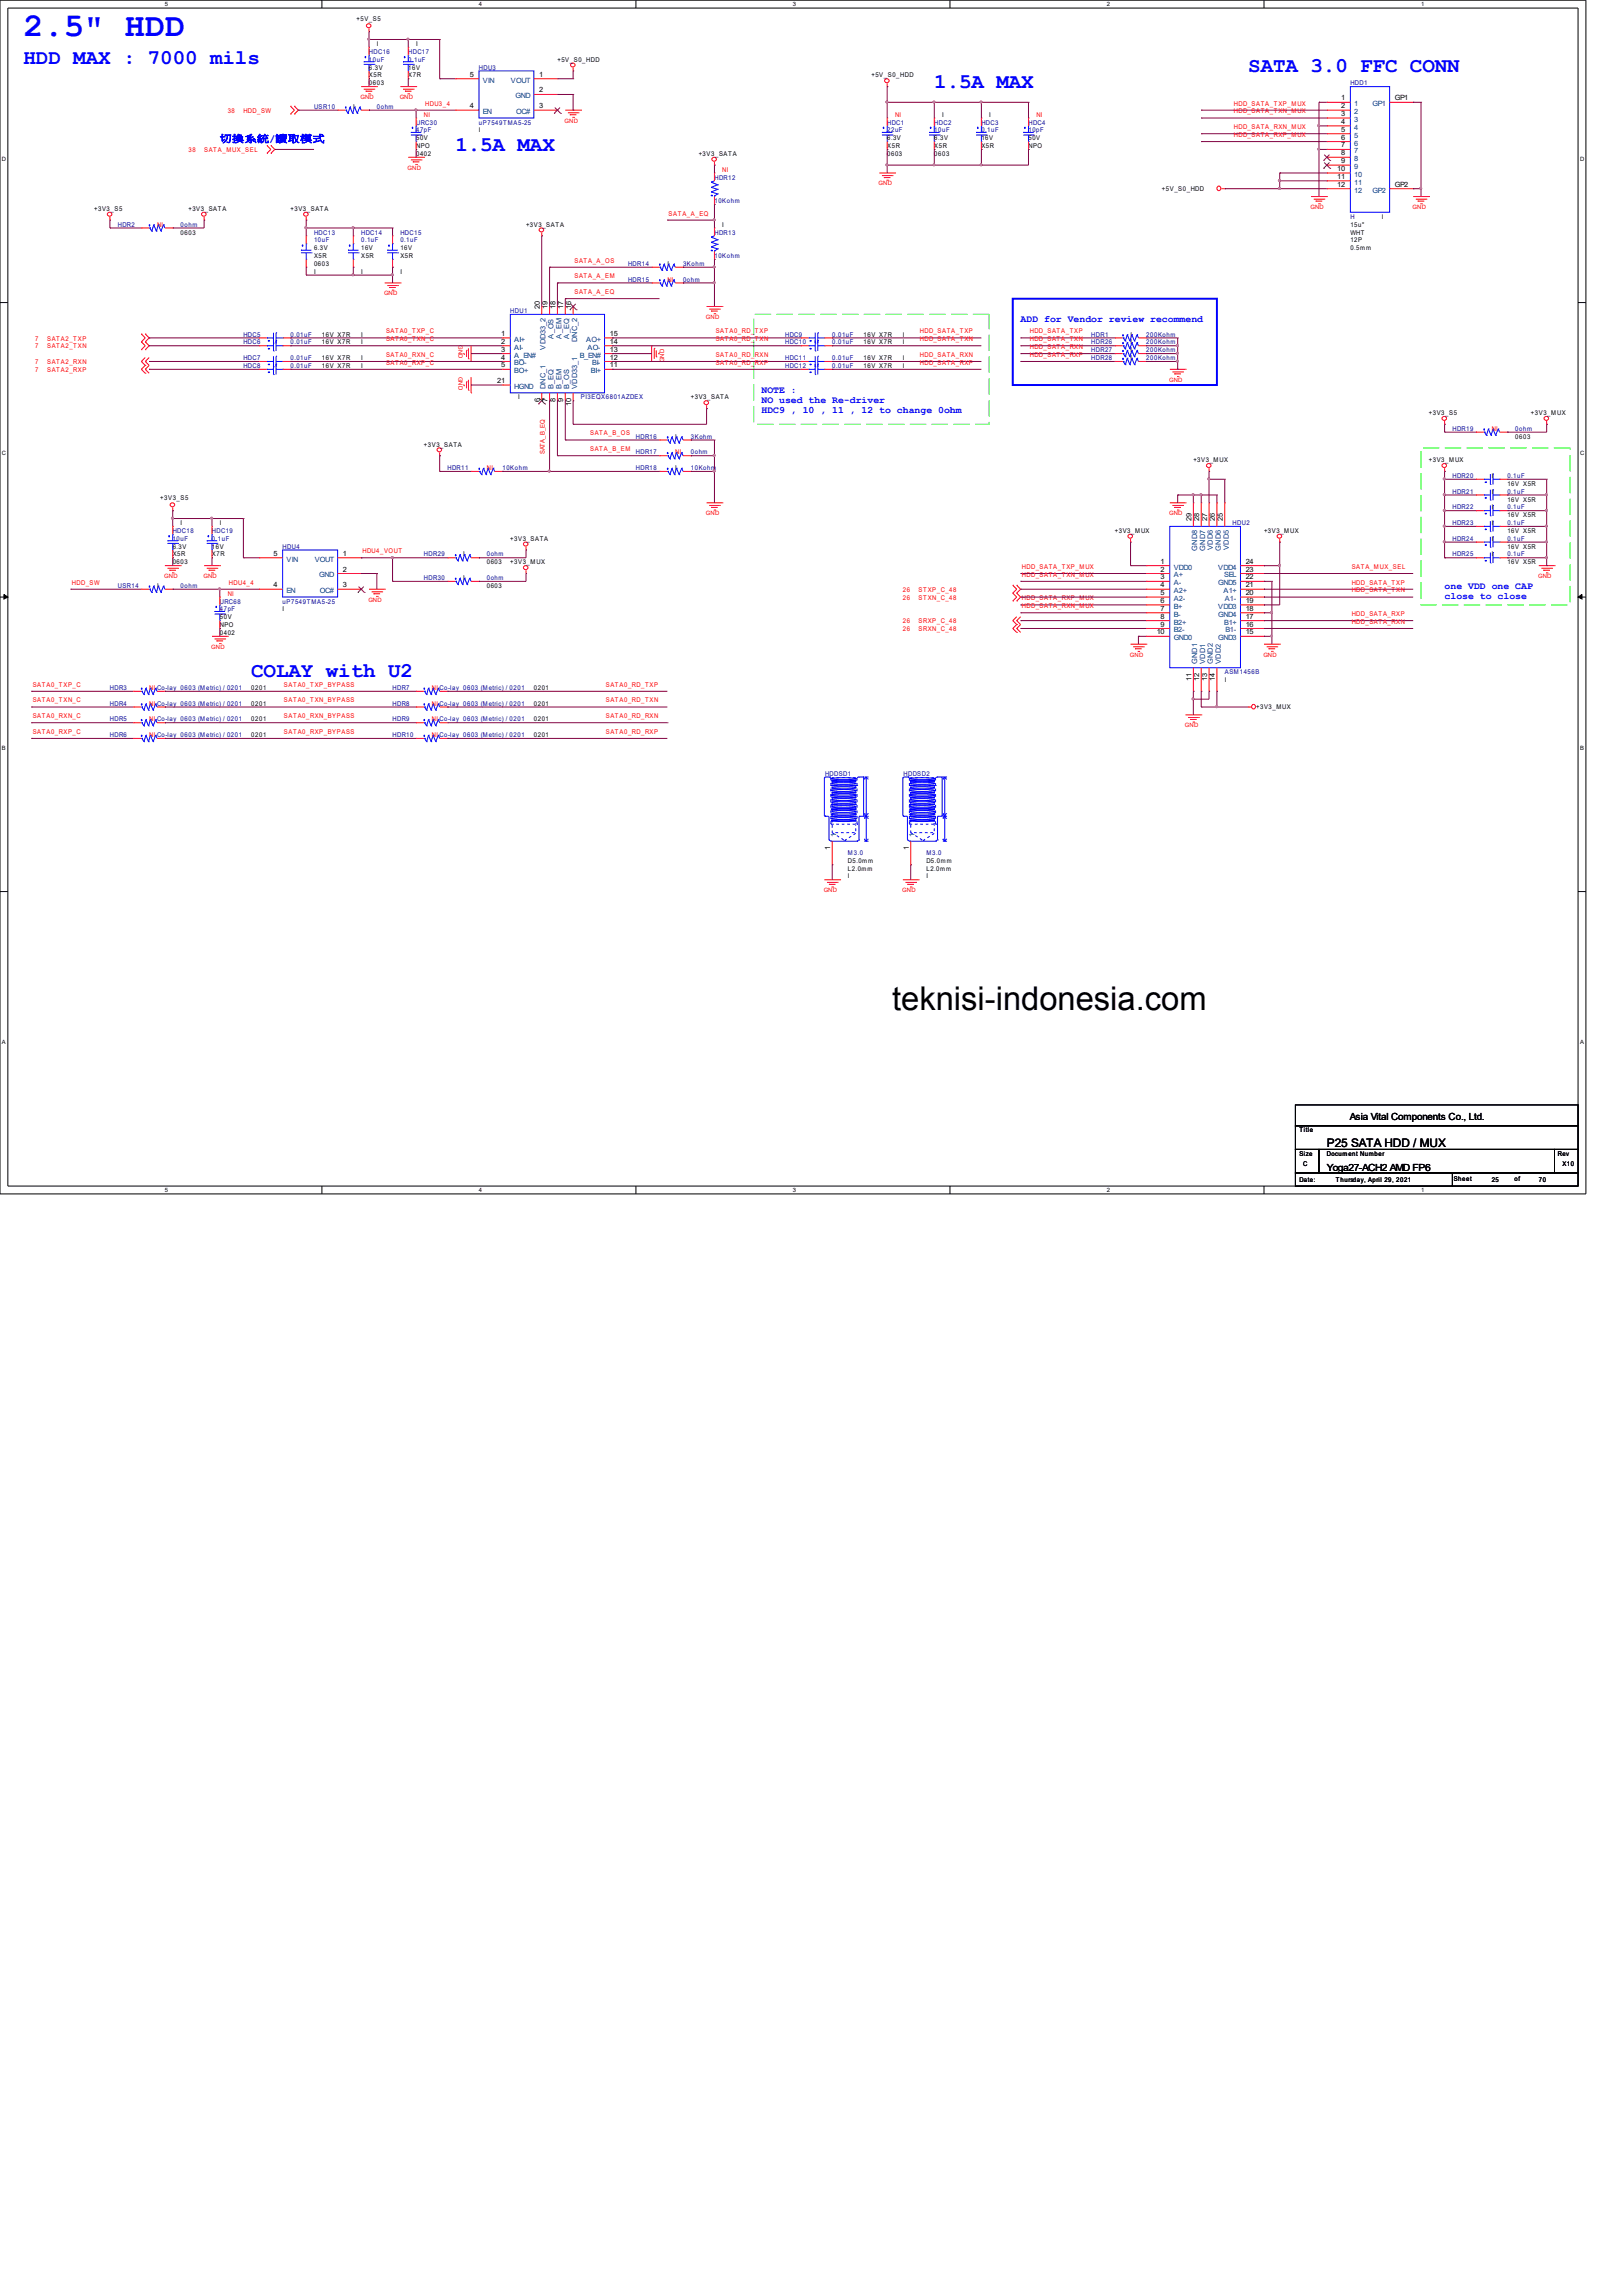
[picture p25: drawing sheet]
<svg xmlns="http://www.w3.org/2000/svg" width="210mm" height="297mm" viewBox="0 0 210 297" stroke-linecap="round" stroke-linejoin="round" font-family="sans-serif">
<defs><g id="words">
<text font-size="4.3" fill="#00f" x="3" y="4.6">2.5&quot; HDD</text>
<text font-size="4.2" x="115.5" y="130.6">teknisi-indonesia.com</text>
<g font-size="2.7" fill="#00f">
<text x="3" y="8.3">HDD MAX : 7000 mils</text>
<text x="120.9" y="11.4">1.5A MAX</text>
<text x="161.5" y="9.3">SATA 3.0 FFC CONN</text>
<text x="58.9" y="19.5">1.5A MAX</text>
<text x="32.5" y="87.6">COLAY with U2</text>
</g>
<text font-size="1.5" x="171.7" y="148.4">P25 SATA HDD / MUX</text>
<g font-size="1.3" fill="#00f">
<text x="28.4" y="18.3">切換系統/讀取模式</text>
<text x="132.1" y="41.7">ADD for Vendor review recommend</text>
<text x="98.6" y="50.8">NOTE :</text>
<text x="98.6" y="52.1">NO used the Re-driver</text>
<text x="98.6" y="53.4">HDC9 , 10 , 11 , 12 to change 0ohm</text>
<text x="186.9" y="76.2">one VDD one CAP</text>
<text x="186.9" y="77.5">close to close</text>
</g>
<g font-size="1.3">
<text x="174.7" y="144.9">Asia Vital Components Co., Ltd.</text>
<text x="171.7" y="151.5">Yoga27-ACH2 AMD FP6</text>
</g>
<g font-size=".9">
<text x="60.8" y="9.9">5</text>
<text x="69.8" y="9.9">1</text>
<text x="69.8" y="12">2</text>
<text x="60.8" y="14">4</text>
<text x="69.8" y="14">3</text>
<text x="173.6" y="13">1</text>
<text x="173.6" y="14">2</text>
<text x="173.6" y="15">3</text>
<text x="173.6" y="16">4</text>
<text x="173.6" y="17">5</text>
<text x="180.5" y="13">GP1</text>
<text x="173.1" y="22.1">10</text>
<text x="173.1" y="23.1">11</text>
<text x="173.6" y="18.1">6</text>
<text x="173.6" y="19.1">7</text>
<text x="173.6" y="20.1">8</text>
<text x="173.6" y="21.1">9</text>
<text x="173.1" y="24.2">12</text>
<text x="180.5" y="24.2">GP2</text>
<text x="69.9" y="40" transform="rotate(-90 69.9 40)">20</text>
<text x="70.9" y="40" transform="rotate(-90 70.9 40)">19</text>
<text x="71.9" y="40" transform="rotate(-90 71.9 40)">18</text>
<text x="72.9" y="40" transform="rotate(-90 72.9 40)">17</text>
<text x="73.9" y="40" transform="rotate(-90 73.9 40)">16</text>
<text x="64.9" y="43.5">1</text>
<text x="64.9" y="44.5">2</text>
<text x="64.9" y="45.5">3</text>
<text x="64.9" y="46.5">4</text>
<text x="64.9" y="47.5">5</text>
<text x="78.9" y="47.5">11</text>
<text x="78.9" y="46.5">12</text>
<text x="78.9" y="43.5">15</text>
<text x="78.9" y="44.5">14</text>
<text x="78.9" y="45.5">13</text>
<text x="64.3" y="49.6">21</text>
<text x="69.9" y="52" transform="rotate(-90 69.9 52)">6</text>
<text x="70.9" y="52" transform="rotate(-90 70.9 52)">7</text>
<text x="71.9" y="52" transform="rotate(-90 71.9 52)">8</text>
<text x="72.9" y="52" transform="rotate(-90 72.9 52)">9</text>
<text x="73.9" y="52.5" transform="rotate(-90 73.9 52.5)">10</text>
<text x="35.4" y="71.9">5</text>
<text x="44.4" y="71.9">1</text>
<text x="154.2" y="67.4" transform="rotate(-90 154.2 67.4)">29</text>
<text x="155.2" y="67.4" transform="rotate(-90 155.2 67.4)">28</text>
<text x="156.2" y="67.4" transform="rotate(-90 156.2 67.4)">27</text>
<text x="157.2" y="67.4" transform="rotate(-90 157.2 67.4)">26</text>
<text x="158.2" y="67.4" transform="rotate(-90 158.2 67.4)">25</text>
<text x="35.4" y="76">4</text>
<text x="44.4" y="73.9">2</text>
<text x="44.4" y="76">3</text>
<text x="150.2" y="72.9">1</text>
<text x="150.2" y="73.9">2</text>
<text x="150.2" y="75">3</text>
<text x="150.2" y="76">4</text>
<text x="150.2" y="77">5</text>
<text x="161.2" y="77">20</text>
<text x="161.2" y="75">22</text>
<text x="161.2" y="72.9">24</text>
<text x="161.2" y="76">21</text>
<text x="161.2" y="73.9">23</text>
<text x="149.7" y="82.1">10</text>
<text x="150.2" y="78">6</text>
<text x="150.2" y="79">7</text>
<text x="150.2" y="80">8</text>
<text x="150.2" y="81.1">9</text>
<text x="161.2" y="81.1">16</text>
<text x="161.2" y="82.1">15</text>
<text x="161.2" y="79">18</text>
<text x="161.2" y="78">19</text>
<text x="161.2" y="80">17</text>
<text x="154.2" y="88.1" transform="rotate(-90 154.2 88.1)">11</text>
<text x="155.2" y="88.1" transform="rotate(-90 155.2 88.1)">12</text>
<text x="156.2" y="88.1" transform="rotate(-90 156.2 88.1)">13</text>
<text x="157.2" y="88.1" transform="rotate(-90 157.2 88.1)">14</text>
<text x="107.4" y="110" transform="rotate(-90 107.4 110)">1</text>
<text x="117.6" y="110" transform="rotate(-90 117.6 110)">1</text>
</g>
<g font-size=".9" fill="#004080">
<text x="62.5" y="10.7">VIN</text>
<text x="66.1" y="10.7">VOUT</text>
<text x="62.5" y="14.8">EN</text>
<text x="66.7" y="12.7">GND</text>
<text x="66.8" y="14.8">OC#</text>
<text x="175.3" y="13.7">1</text>
<text x="175.3" y="14.8">2</text>
<text x="175.3" y="15.8">3</text>
<text x="175.3" y="16.8">4</text>
<text x="175.3" y="17.8">5</text>
<text x="177.6" y="13.7">GP1</text>
<text x="175.3" y="18.8">6</text>
<text x="175.3" y="19.8">7</text>
<text x="175.3" y="20.9">8</text>
<text x="175.3" y="21.9">9</text>
<text x="175.3" y="22.9">10</text>
<text x="175.3" y="23.9">11</text>
<text x="175.3" y="24.9">12</text>
<text x="177.6" y="24.9">GP2</text>
<text x="66.5" y="44.2">AI+</text>
<text x="66.5" y="45.2">AI-</text>
<text x="66.5" y="46.3">A_EN#</text>
<text x="66.5" y="47.3">BO-</text>
<text x="70.6" y="45.2" transform="rotate(-90 70.6 45.2)">VDD33_2</text>
<text x="71.6" y="43.8" transform="rotate(-90 71.6 43.8)">A_OS</text>
<text x="72.6" y="43.8" transform="rotate(-90 72.6 43.8)">A_EM</text>
<text x="73.7" y="43.8" transform="rotate(-90 73.7 43.8)">A_EQ</text>
<text x="74.7" y="44.2" transform="rotate(-90 74.7 44.2)">DNC_2</text>
<text x="75" y="46.3">B_EN#</text>
<text x="75.9" y="44.2">AO+</text>
<text x="76" y="45.2">AO-</text>
<text x="76.6" y="47.3">BI-</text>
<text x="66.5" y="48.3">BO+</text>
<text x="66.5" y="50.3">HGND</text>
<text x="70.6" y="50.3" transform="rotate(-90 70.6 50.3)">DNC_1</text>
<text x="71.6" y="50.3" transform="rotate(-90 71.6 50.3)">B_EQ</text>
<text x="72.6" y="50.3" transform="rotate(-90 72.6 50.3)">B_EM</text>
<text x="73.7" y="50.3" transform="rotate(-90 73.7 50.3)">B_OS</text>
<text x="74.7" y="50.3" transform="rotate(-90 74.7 50.3)">VDD33_1</text>
<text x="76.5" y="48.3">BI+</text>
<text x="154.9" y="71.2" transform="rotate(-90 154.9 71.2)">GND8</text>
<text x="156" y="71.2" transform="rotate(-90 156 71.2)">GND7</text>
<text x="157" y="71.1" transform="rotate(-90 157 71.1)">VDD6</text>
<text x="158" y="71.2" transform="rotate(-90 158 71.2)">GND6</text>
<text x="159" y="71.1" transform="rotate(-90 159 71.1)">VDD5</text>
<text x="37.1" y="76.7">EN</text>
<text x="37.1" y="72.7">VIN</text>
<text x="40.7" y="72.7">VOUT</text>
<text x="41.3" y="74.7">GND</text>
<text x="41.4" y="76.7">OC#</text>
<text x="151.9" y="73.7">VDD0</text>
<text x="151.9" y="74.7">A+</text>
<text x="151.9" y="75.7">A-</text>
<text x="151.9" y="76.7">A2+</text>
<text x="151.9" y="77.8">A2-</text>
<text x="157.6" y="75.7">GND5</text>
<text x="157.6" y="73.7">VDD4</text>
<text x="158.3" y="76.7">A1+</text>
<text x="158.4" y="74.7">SEL</text>
<text x="158.5" y="77.8">A1-</text>
<text x="151.9" y="78.8">B+</text>
<text x="151.9" y="79.8">B-</text>
<text x="151.9" y="80.8">B2+</text>
<text x="151.9" y="81.8">B2-</text>
<text x="151.9" y="82.8">GND0</text>
<text x="157.6" y="82.8">GND3</text>
<text x="157.6" y="79.8">GND4</text>
<text x="157.6" y="78.8">VDD3</text>
<text x="158.4" y="80.8">B1+</text>
<text x="158.6" y="81.8">B1-</text>
<text x="154.9" y="85.9" transform="rotate(-90 154.9 85.9)">GND1</text>
<text x="156" y="85.9" transform="rotate(-90 156 85.9)">VDD1</text>
<text x="157" y="85.9" transform="rotate(-90 157 85.9)">GND2</text>
<text x="158" y="85.9" transform="rotate(-90 158 85.9)">VDD2</text>
<text x="108.2" y="108.3" transform="rotate(-90 108.2 108.3)">1</text>
<text x="118.4" y="108.3" transform="rotate(-90 118.4 108.3)">1</text>
</g>
<g font-size=".8">
<text x="21.3" y=".8">5</text>
<text x="46.1" y="2.7">+5V_S5</text>
<text x="48.8" y="6">I</text>
<text x="53.8" y="6">I</text>
<text x="62" y=".8">4</text>
<text x="102.6" y=".8">3</text>
<text x="143.3" y=".8">2</text>
<text x="183.9" y=".8">1</text>
<text x="47.8" y="9">6.3V</text>
<text x="47.8" y="10">X5R</text>
<text x="47.8" y="11">0603</text>
<text x="52.8" y="9">16V</text>
<text x="52.8" y="10">X7R</text>
<text x="72.1" y="8">+5V_S0_HDD</text>
<text x="112.8" y="10">+5V_S0_HDD</text>
<text x="45.7" y="14.1">I</text>
<text x="62" y="17.1">I</text>
<text x="121.9" y="15.1">I</text>
<text x="128" y="15.1">I</text>
<text x=".3" y="20.8">D</text>
<text x="53.8" y="18.1">50V</text>
<text x="53.8" y="19.2">NPO</text>
<text x="53.8" y="20.2">0402</text>
<text x="90.4" y="20.2">+3V3_SATA</text>
<text x="114.8" y="18.1">6.3V</text>
<text x="114.8" y="19.2">X5R</text>
<text x="114.8" y="20.2">0603</text>
<text x="120.9" y="18.1">6.3V</text>
<text x="120.9" y="19.2">X5R</text>
<text x="120.9" y="20.2">0603</text>
<text x="127" y="18.1">16V</text>
<text x="127" y="19.2">X5R</text>
<text x="133.1" y="18.1">50V</text>
<text x="133.1" y="19.2">NPO</text>
<text x="204.5" y="20.8">D</text>
<text x="12.2" y="27.3">+3V3_S5</text>
<text x="24.4" y="27.3">+3V3_SATA</text>
<text x="37.6" y="27.3">+3V3_SATA</text>
<text x="68.1" y="29.3">+3V3_SATA</text>
<text x="93.5" y="29.3">I</text>
<text x="150.4" y="24.8">+5V_S0_HDD</text>
<text x="174.8" y="29.3">15u&quot;</text>
<text x="178.8" y="28.3">I</text>
<text x="23.4" y="30.3">0603</text>
<text x="40.6" y="35.4">I</text>
<text x="40.6" y="32.4">6.3V</text>
<text x="40.6" y="33.4">X5R</text>
<text x="40.6" y="34.4">0603</text>
<text x="46.7" y="35.4">I</text>
<text x="46.7" y="32.4">16V</text>
<text x="46.7" y="33.4">X5R</text>
<text x="51.8" y="35.4">I</text>
<text x="51.8" y="32.4">16V</text>
<text x="51.8" y="33.4">X5R</text>
<text x="86.4" y="34.4">I</text>
<text x="174.8" y="30.3">WHT</text>
<text x="174.8" y="31.4">12P</text>
<text x="174.8" y="32.4">0.5mm</text>
<text x="41.7" y="47.6">16V X7R</text>
<text x="41.7" y="43.5">16V X7R</text>
<text x="41.7" y="44.6">16V X7R</text>
<text x="41.7" y="46.6">16V X7R</text>
<text x="46.7" y="47.6">I</text>
<text x="46.7" y="43.5">I</text>
<text x="46.7" y="44.6">I</text>
<text x="46.7" y="46.6">I</text>
<text x="111.8" y="44.6">16V X7R</text>
<text x="111.8" y="46.6">16V X7R</text>
<text x="111.8" y="47.6">16V X7R</text>
<text x="111.8" y="43.5">16V X7R</text>
<text x="116.8" y="44.6">I</text>
<text x="116.8" y="46.6">I</text>
<text x="116.8" y="47.6">I</text>
<text x="116.8" y="43.5">I</text>
<text x="146.3" y="43.5">I</text>
<text x="146.3" y="44.6">I</text>
<text x="146.3" y="45.6">I</text>
<text x="146.3" y="46.6">I</text>
<text x="67.1" y="51.7">I</text>
<text x="89.4" y="51.7">+3V3_SATA</text>
<text x="184.9" y="53.7">+3V3_S5</text>
<text x="198.1" y="53.7">+3V3_MUX</text>
<text x=".3" y="58.9">C</text>
<text x="54.9" y="57.8">+3V3_SATA</text>
<text x="87.4" y="56.8">I</text>
<text x="154.4" y="59.8">+3V3_MUX</text>
<text x="184.9" y="59.8">+3V3_MUX</text>
<text x="196.1" y="56.8">0603</text>
<text x="204.5" y="58.9">C</text>
<text x="20.7" y="64.7">+3V3_S5</text>
<text x="87.4" y="60.8">I</text>
<text x="193" y="63.9">I</text>
<text x="193" y="65.9">I</text>
<text x="193" y="61.8">I</text>
<text x="195.1" y="64.9">16V X5R</text>
<text x="195.1" y="62.9">16V X5R</text>
<text x="22.4" y="71">6.3V</text>
<text x="22.4" y="72">X5R</text>
<text x="23.4" y="67.9">I</text>
<text x="27.4" y="71">16V</text>
<text x="27.4" y="72">X7R</text>
<text x="28.4" y="67.9">I</text>
<text x="59.9" y="72">I</text>
<text x="66" y="70">+3V3_SATA</text>
<text x="144.3" y="68.9">+3V3_MUX</text>
<text x="163.6" y="68.9">+3V3_MUX</text>
<text x="193" y="72">I</text>
<text x="193" y="67.9">I</text>
<text x="193" y="70">I</text>
<text x="195.1" y="66.9">16V X5R</text>
<text x="195.1" y="68.9">16V X5R</text>
<text x="195.1" y="71">16V X5R</text>
<text x="20.3" y="76.1">I</text>
<text x="22.4" y="73">0603</text>
<text x="59.9" y="75">I</text>
<text x="63" y="73">0603</text>
<text x="63" y="76.1">0603</text>
<text x="66" y="73">+3V3_MUX</text>
<text x="195.1" y="73">16V X5R</text>
<text x="28.4" y="80.1">50V</text>
<text x="28.4" y="81.1">NPO</text>
<text x="28.4" y="82.2">0402</text>
<text x="36.6" y="79.1">I</text>
<text x="32.5" y="89.3">0201</text>
<text x="69.1" y="89.3">0201</text>
<text x="158.5" y="88.3">I</text>
<text x="32.5" y="91.3">0201</text>
<text x="32.5" y="93.3">0201</text>
<text x="32.5" y="95.4">0201</text>
<text x="69.1" y="91.3">0201</text>
<text x="69.1" y="93.3">0201</text>
<text x="69.1" y="95.4">0201</text>
<text x="162.6" y="91.7">+3V3_MUX</text>
<text x=".3" y="97">B</text>
<text x="204.5" y="97">B</text>
<text x="109.7" y="113.7">I</text>
<text x="109.7" y="111.6">D5.0mm</text>
<text x="109.7" y="112.6">L2.0mm</text>
<text x="119.9" y="113.7">I</text>
<text x="119.9" y="111.6">D5.0mm</text>
<text x="119.9" y="112.6">L2.0mm</text>
<text x=".3" y="135.1">A</text>
<text x="204.5" y="135.1">A</text>
<text x="168.1" y="146.5">Title</text>
<text x="168.1" y="149.5">Size</text>
<text x="171.7" y="149.5">Document Number</text>
<text x="201.6" y="149.5">Rev</text>
<text x="21.3" y="154.2">5</text>
<text x="62" y="154.2">4</text>
<text x="102.6" y="154.2">3</text>
<text x="143.3" y="154.2">2</text>
<text x="168.1" y="152.9">Date:</text>
<text x="168.7" y="150.9">C</text>
<text x="172.9" y="152.9">Thursday, April 29, 2021</text>
<text x="183.9" y="154.2">1</text>
<text x="188.1" y="152.9">Sheet</text>
<text x="193" y="152.9">25</text>
<text x="196" y="152.9">of</text>
<text x="199.1" y="152.9">70</text>
<text x="202.2" y="150.9">X10</text>
</g>
<g font-size=".8" fill="#000080">
<text x="47.8" y="7">HDC16</text>
<text x="47.8" y="8">10uF</text>
<text x="52.8" y="7">HDC17</text>
<text x="52.8" y="8">0.1uF</text>
<text x="62" y="9">HDU3</text>
<text x="174.8" y="11">HDD1</text>
<text x="40.6" y="14.1">USR10</text>
<text x="48.8" y="14.1">0ohm</text>
<text x="53.8" y="16.1">URC30</text>
<text x="53.8" y="17.1">47pF</text>
<text x="62" y="16.1">uP7549TMA5-25</text>
<text x="114.8" y="16.1">HDC1</text>
<text x="114.8" y="17.1">22uF</text>
<text x="120.9" y="16.1">HDC2</text>
<text x="120.9" y="17.1">10uF</text>
<text x="127" y="16.1">HDC3</text>
<text x="127" y="17.1">0.1uF</text>
<text x="133.1" y="16.1">HDC4</text>
<text x="133.1" y="17.1">10pF</text>
<text x="92.5" y="23.2">HDR12</text>
<text x="15.2" y="29.3">HDR2</text>
<text x="23.4" y="29.3">0ohm</text>
<text x="92.5" y="26.3">10Kohm</text>
<text x="174.8" y="28.3">H</text>
<text x="40.6" y="30.3">HDC13</text>
<text x="40.6" y="31.4">10uF</text>
<text x="46.7" y="30.3">HDC14</text>
<text x="46.7" y="31.4">0.1uF</text>
<text x="51.8" y="30.3">HDC15</text>
<text x="51.8" y="31.4">0.1uF</text>
<text x="81.3" y="34.4">HDR14</text>
<text x="88.4" y="34.4">3Kohm</text>
<text x="92.5" y="30.3">HDR13</text>
<text x="92.5" y="33.4">10Kohm</text>
<text x="66" y="40.5">HDU1</text>
<text x="81.3" y="36.4">HDR15</text>
<text x="88.4" y="36.4">0ohm</text>
<text x="31.5" y="47.6">HDC8</text>
<text x="31.5" y="43.5">HDC5</text>
<text x="31.5" y="44.6">HDC6</text>
<text x="31.5" y="46.6">HDC7</text>
<text x="37.6" y="47.6">0.01uF</text>
<text x="37.6" y="43.5">0.01uF</text>
<text x="37.6" y="44.6">0.01uF</text>
<text x="37.6" y="46.6">0.01uF</text>
<text x="101.6" y="44.6">HDC10</text>
<text x="101.6" y="46.6">HDC11</text>
<text x="101.6" y="47.6">HDC12</text>
<text x="101.6" y="43.5">HDC9</text>
<text x="107.7" y="44.6">0.01uF</text>
<text x="107.7" y="46.6">0.01uF</text>
<text x="107.7" y="47.6">0.01uF</text>
<text x="107.7" y="43.5">0.01uF</text>
<text x="141.2" y="43.5">HDR1</text>
<text x="141.2" y="44.6">HDR26</text>
<text x="141.2" y="45.6">HDR27</text>
<text x="141.2" y="46.6">HDR28</text>
<text x="148.3" y="43.5">200Kohm</text>
<text x="148.3" y="44.6">200Kohm</text>
<text x="148.3" y="45.6">200Kohm</text>
<text x="148.3" y="46.6">200Kohm</text>
<text x="75.2" y="51.7">PI3EQX6801AZDEX</text>
<text x="82.3" y="58.8">HDR17</text>
<text x="82.3" y="56.8">HDR16</text>
<text x="89.4" y="58.8">0ohm</text>
<text x="89.4" y="56.8">3Kohm</text>
<text x="188" y="55.7">HDR19</text>
<text x="196.1" y="55.7">0ohm</text>
<text x="57.9" y="60.8">HDR11</text>
<text x="65" y="60.8">10Kohm</text>
<text x="82.3" y="60.8">HDR18</text>
<text x="89.4" y="60.8">10Kohm</text>
<text x="188" y="63.9">HDR21</text>
<text x="188" y="65.9">HDR22</text>
<text x="188" y="61.8">HDR20</text>
<text x="195.1" y="63.9">0.1uF</text>
<text x="195.1" y="65.9">0.1uF</text>
<text x="195.1" y="61.8">0.1uF</text>
<text x="22.4" y="68.9">HDC18</text>
<text x="22.4" y="70">10uF</text>
<text x="27.4" y="68.9">HDC19</text>
<text x="27.4" y="70">0.1uF</text>
<text x="36.6" y="71">HDU4</text>
<text x="54.9" y="72">HDR29</text>
<text x="63" y="72">0ohm</text>
<text x="159.5" y="67.9">HDU2</text>
<text x="188" y="72">HDR25</text>
<text x="188" y="67.9">HDR23</text>
<text x="188" y="70">HDR24</text>
<text x="195.1" y="72">0.1uF</text>
<text x="195.1" y="67.9">0.1uF</text>
<text x="195.1" y="70">0.1uF</text>
<text x="15.2" y="76.1">USR14</text>
<text x="23.4" y="76.1">0ohm</text>
<text x="54.9" y="75">HDR30</text>
<text x="63" y="75">0ohm</text>
<text x="28.4" y="78.1">URC68</text>
<text x="28.4" y="79.1">47pF</text>
<text x="36.6" y="78.1">uP7549TMA5-25</text>
<text x="14.2" y="89.3">HDR3</text>
<text x="50.8" y="89.3">HDR7</text>
<text x="158.5" y="87.2">ASM1456B</text>
<text x="14.2" y="91.3">HDR4</text>
<text x="14.2" y="93.3">HDR5</text>
<text x="14.2" y="95.4">HDR6</text>
<text x="50.8" y="91.3">HDR8</text>
<text x="50.8" y="93.3">HDR9</text>
<text x="50.8" y="95.4">HDR10</text>
<text x="106.8" y="100.4">HDDSD1</text>
<text x="116.9" y="100.4">HDDSD2</text>
<text x="109.7" y="110.6">M3.0</text>
<text x="119.9" y="110.6">M3.0</text>
</g>
<g font-size=".8" fill="#f00">
<text x="29.5" y="14.6">38</text>
<text x="31.5" y="14.6">HDD_SW</text>
<text x="46.7" y="12.8">GND</text>
<text x="51.7" y="12.8">GND</text>
<text x="54.9" y="15.1">NI</text>
<text x="55" y="13.7">HDU3_4</text>
<text x="73.1" y="15.9">GND</text>
<text x="115.8" y="15.1">NI</text>
<text x="134.1" y="15.1">NI</text>
<text x="159.7" y="13.7">HDD_SATA_TXP_MUX</text>
<text x="159.7" y="14.7">HDD_SATA_TXN_MUX</text>
<text x="159.7" y="16.7">HDD_SATA_RXN_MUX</text>
<text x="159.7" y="17.7">HDD_SATA_RXP_MUX</text>
<text x="24.4" y="19.7">38</text>
<text x="26.4" y="19.7">SATA_MUX_SEL</text>
<text x="52.7" y="22">GND</text>
<text x="93.5" y="22.2">NI</text>
<text x="113.7" y="24">GND</text>
<text x="20.3" y="29.3">NI</text>
<text x="86.5" y="27.9">SATA_A_EQ</text>
<text x="169.6" y="27">GND</text>
<text x="182.8" y="27">GND</text>
<text x="74.3" y="34">SATA_A_OS</text>
<text x="49.7" y="38.2">GND</text>
<text x="74.3" y="38">SATA_A_EQ</text>
<text x="74.3" y="36">SATA_A_EM</text>
<text x="86.4" y="36.4">NI</text>
<text x="91.4" y="41.3">GND</text>
<text x="4.6" y="45.1">7</text>
<text x="4.6" y="44.1">7</text>
<text x="4.6" y="47.1">7</text>
<text x="6.1" y="45.1">SATA2_TXN</text>
<text x="6.1" y="44.1">SATA2_TXP</text>
<text x="6.1" y="47.1">SATA2_RXN</text>
<text x="50" y="43.1">SATA0_TXP_C</text>
<text x="50" y="44.1">SATA0_TXN_C</text>
<text x="50" y="46.2">SATA0_RXN_C</text>
<text x="50" y="47.2">SATA0_RXP_C</text>
<text x="59.4" y="44.6" transform="rotate(90 59.4 44.6)">GND</text>
<text x="85.9" y="46.8" transform="rotate(-90 85.9 46.8)">GND</text>
<text x="92.6" y="43.1">SATA0_RD_TXP</text>
<text x="92.6" y="44.1">SATA0_RD_TXN</text>
<text x="92.6" y="46.2">SATA0_RD_RXN</text>
<text x="92.6" y="47.2">SATA0_RD_RXP</text>
<text x="119" y="43.1">HDD_SATA_TXP</text>
<text x="119" y="44.1">HDD_SATA_TXN</text>
<text x="119" y="46.2">HDD_SATA_RXN</text>
<text x="119" y="47.2">HDD_SATA_RXP</text>
<text x="133.3" y="43.1">HDD_SATA_TXP</text>
<text x="133.3" y="44.1">HDD_SATA_TXN</text>
<text x="133.3" y="45.2">HDD_SATA_RXN</text>
<text x="133.3" y="46.2">HDD_SATA_RXP</text>
<text x="4.6" y="48.1">7</text>
<text x="6.1" y="48.1">SATA2_RXP</text>
<text x="59.4" y="48.7" transform="rotate(90 59.4 48.7)">GND</text>
<text x="151.3" y="49.4">GND</text>
<text x="70.5" y="58.8" transform="rotate(-90 70.5 58.8)">SATA_B_EQ</text>
<text x="76.4" y="58.4">SATA_B_EM</text>
<text x="76.4" y="56.3">SATA_B_OS</text>
<text x="87.4" y="58.8">NI</text>
<text x="193" y="55.7">NI</text>
<text x="63" y="60.8">NI</text>
<text x="46.9" y="71.6">HDU4_VOUT</text>
<text x="91.4" y="66.7">GND</text>
<text x="151.3" y="66.7">GND</text>
<text x="9.3" y="75.6">HDD_SW</text>
<text x="21.3" y="74.8">GND</text>
<text x="26.3" y="74.8">GND</text>
<text x="29.5" y="77.1">NI</text>
<text x="29.6" y="75.6">HDU4_4</text>
<text x="47.7" y="77.8">GND</text>
<text x="116.8" y="77.6">26</text>
<text x="116.8" y="76.6">26</text>
<text x="118.9" y="77.6">STXN_C_48</text>
<text x="118.9" y="76.6">STXP_C_48</text>
<text x="132.2" y="73.6">HDD_SATA_TXP_MUX</text>
<text x="132.2" y="74.6">HDD_SATA_TXN_MUX</text>
<text x="132.2" y="77.7">HDD_SATA_RXP_MUX</text>
<text x="174.9" y="75.6">HDD_SATA_TXP</text>
<text x="174.9" y="76.7">HDD_SATA_TXN</text>
<text x="174.9" y="73.6">SATA_MUX_SEL</text>
<text x="199.1" y="74.8">GND</text>
<text x="27.3" y="83.9">GND</text>
<text x="116.8" y="81.6">26</text>
<text x="116.8" y="80.6">26</text>
<text x="118.9" y="81.6">SRXN_C_48</text>
<text x="118.9" y="80.6">SRXP_C_48</text>
<text x="132.2" y="78.7">HDD_SATA_RXN_MUX</text>
<text x="174.9" y="79.7">HDD_SATA_RXP</text>
<text x="174.9" y="80.7">HDD_SATA_RXN</text>
<text x="4.2" y="88.8">SATA0_TXP_C</text>
<text x="19.3" y="89.3">NI Co-lay 0603 (Metric) / 0201</text>
<text x="36.7" y="88.8">SATA0_TXP_BYPASS</text>
<text x="55.9" y="89.3">NI Co-lay 0603 (Metric) / 0201</text>
<text x="78.4" y="88.8">SATA0_RD_TXP</text>
<text x="146.2" y="84.9">GND</text>
<text x="163.5" y="84.9">GND</text>
<text x="4.2" y="90.9">SATA0_TXN_C</text>
<text x="4.2" y="92.9">SATA0_RXN_C</text>
<text x="4.2" y="94.9">SATA0_RXP_C</text>
<text x="19.3" y="91.3">NI Co-lay 0603 (Metric) / 0201</text>
<text x="19.3" y="93.3">NI Co-lay 0603 (Metric) / 0201</text>
<text x="19.3" y="95.4">NI Co-lay 0603 (Metric) / 0201</text>
<text x="36.7" y="90.9">SATA0_TXN_BYPASS</text>
<text x="36.7" y="92.9">SATA0_RXN_BYPASS</text>
<text x="36.7" y="94.9">SATA0_RXP_BYPASS</text>
<text x="55.9" y="91.3">NI Co-lay 0603 (Metric) / 0201</text>
<text x="55.9" y="93.3">NI Co-lay 0603 (Metric) / 0201</text>
<text x="55.9" y="95.4">NI Co-lay 0603 (Metric) / 0201</text>
<text x="78.4" y="94.9">SATA0_RD_RXP</text>
<text x="78.4" y="92.9">SATA0_RD_RXN</text>
<text x="78.4" y="90.9">SATA0_RD_TXN</text>
<text x="153.3" y="94.1">GND</text>
<text x="106.6" y="115.4">GND</text>
<text x="116.8" y="115.4">GND</text>
</g>
</g></defs>
<path d="M0 0h205.2v154.5h-205.2zM1 1h203.2v152.4h-203.2z" fill="none" stroke="#000" stroke-width=".13"/>
<g fill="#fff">
<path d="M21.3 .1h.3v.8h-.3z"/>
<path d="M21.3 153.5h.3v.8h-.3z"/>
</g>
<path d="M41.7 0v1M41.7 153.4v1.1" fill="none" stroke="#000" stroke-width=".13"/>
<g fill="#fff">
<path d="M62 .1h.2v.8h-.2z"/>
<path d="M62 153.5h.2v.8h-.2z"/>
</g>
<path d="M82.3 0v1M82.3 153.4v1.1" fill="none" stroke="#000" stroke-width=".13"/>
<g fill="#fff">
<path d="M102.6 .1h.3v.8h-.3z"/>
<path d="M102.6 153.5h.3v.8h-.3z"/>
</g>
<path d="M122.9 0v1M122.9 153.4v1.1" fill="none" stroke="#000" stroke-width=".13"/>
<g fill="#fff">
<path d="M143.3 .1h.2v.8h-.2z"/>
<path d="M143.3 153.5h.2v.8h-.2z"/>
</g>
<path d="M163.6 0v1M163.6 153.4v1.1" fill="none" stroke="#000" stroke-width=".13"/>
<g fill="#fff">
<path d="M183.9 .1h.2v.8h-.2z"/>
<path d="M183.9 153.5h.2v.8h-.2z"/>
<path d="M.3 20.1h.4v.8h-.4z"/>
<path d="M204.5 20.1h.4v.8h-.4z"/>
<path d="M.3 58.2h.4v.8h-.4z"/>
<path d="M204.5 58.2h.4v.8h-.4z"/>
</g>
<path d="M0 39.1h1M204.2 39.1h1" fill="none" stroke="#000" stroke-width=".13"/>
<g fill="#fff">
<path d="M.3 96.3h.3v.8h-.3z"/>
<path d="M204.5 96.3h.3v.8h-.3z"/>
</g>
<path d="M0 77.2h1M204.2 77.2h1" fill="none" stroke="#000" stroke-width=".13"/>
<path d="M.5 76.9l.5 .3-.5 .3zM204.2 77.2l.5-.3v.6z" fill="#000" stroke="#000" stroke-width=".13"/>
<g fill="#fff">
<path d="M.3 134.4h.3v.8h-.3z"/>
<path d="M204.5 134.4h.3v.8h-.3z"/>
</g>
<path d="M0 115.3h1M204.2 115.3h1M167.6 151.8h20.4v1.6h-20.4zM167.6 148.7h3.1v3.1h-3.1zM167.6 142.9h36.6v2.8h-36.6zM167.6 145.7h36.6v3h-36.6zM170.7 148.7h30.5v3.1h-30.5zM188 151.8h16.2v1.6h-16.2zM201.2 148.7h3v3.1h-3z" fill="none" stroke="#000" stroke-width=".13"/>
<path d="M97.5 40.7h30.5v14.2h-30.5zM183.9 57.9h19.3v20.4h-19.3z" fill="none" stroke="#0f0" stroke-width=".13" stroke-dasharray="2.1 .7" stroke-linecap="butt"/>
<path d="M131.1 38.6h26.4v11.2h-26.4z" fill="none" stroke="#00f" stroke-width=".25"/>
<g fill="none" stroke="#f00" stroke-width=".13">
<path d="M34.5 18.8h.1M34.5 19.8h.1M34.5 18.8l.6 .5-.6 .5M35.1 19.8h.1M35.1 18.8h.1M35.1 18.8l.5 .5-.5 .5M37.6 13.7h.1M37.6 14.8h.1M37.6 13.7l.5 .6-.5 .5M38.1 14.8h.1M38.1 13.7h.1M38.1 13.7l.5 .6-.5 .5"/>
<path d="M43.7 14.3h.1M43.7 14.3h1M46.7 14.3h1.1M46.7 11.2h2.1M47.1 11.5h1.3M47.3 11.8h.9M47.3 11.8h.1M47.7 12.1h.1M47.8 4.1h.1M47.8 14.3h.1M47.8 6.1h.1M47.8 10.2h.1"/>
<path d="M47.8 3.7v.4M47.8 6.1v1M47.8 9.2v1M47.8 12.1h.1M48.4 11.5h.1M48.8 11.2h.1M51.8 11.2h2M52.2 11.5h1.3M52.4 11.8h.1M52.4 11.8h.9M52.7 12.1h.2M52.8 6.1h.1"/>
<path d="M52.8 10.2h.1M52.8 6.1v1M52.8 9.2v1M52.9 12.1h.1M53.5 11.5h.1M53.8 11.2h.1M53.8 15.3h.1M53.8 19.3h.1M53.8 15.3v1M53.8 18.3v1M58.9 14.3h3.1M58.9 10.2h3.1"/>
<path d="M58.9 14.3h.1M58.9 10.2h.1M69.1 14.3h3M69.1 10.2h3M69.1 12.2h3M72.1 10.2h.1M72.1 12.2h.1M72.1 14.3h.1M73.2 14.3h2M73.5 14.6h1.3M73.7 14.8h.1M73.7 14.8h.9"/>
<path d="M74.1 15.2h.2M74.2 9.2h.1M74.2 8.7v.5M74.3 15.2h.1M74.8 14.6h.1M75.2 14.3h.1M114.8 11.2h.1M114.8 15.3h.1M114.8 19.3h.1M114.8 10.8v.4M114.8 15.3v1M114.8 18.3v1"/>
<path d="M120.9 15.3h.1M120.9 19.3h.1M120.9 15.3v1M120.9 18.3v1M127 15.3h.1M127 19.3h.1M127 15.3v1M127 18.3v1M133.1 15.3h.1M133.1 19.3h.1M133.1 15.3v1M133.1 18.3v1"/>
<path d="M171.7 14.3h3.1M171.7 13.2h3.1M171.7 15.3h3.1M171.7 16.3h3.1M171.7 17.3h3.1M171.7 18.3h3.1M171.7 19.3h3.1M171.7 13.2h.1M171.7 14.3h.1M171.7 15.3h.1M171.7 16.3h.1M171.7 17.3h.1"/>
<path d="M171.7 18.3h.1M171.7 19.3h.1M179.8 13.2h3.1M182.9 13.2h.1M14.2 28.5h.1M14.2 28.1v.4M18.3 29.5h.1M18.3 29.5h1M21.3 29.5h1.1M22.4 29.5h.1M26.4 28.5h.1M26.4 28.1v.4"/>
<path d="M39.6 28.5h.1M39.6 30.5h.1M39.6 34.6h.1M39.6 28.1v.4M39.6 30.5v1M39.6 33.6v1M45.7 30.5h.1M45.7 34.6h.1M45.7 30.5v1M45.7 33.6v1M49.8 36.6h2M50.1 36.9h1.4"/>
<path d="M50.4 37.2h.8M50.4 37.2h.1M50.7 37.5h.2M50.8 30.5h.1M50.8 34.6h.1M50.8 30.5v1M50.8 33.6v1M50.9 37.5h.1M51.5 36.9h.1M51.8 36.6h.1M52.8 20.3h2.1M53.2 20.7h1.3"/>
<path d="M53.4 20.9h.9M53.4 20.9h.1M53.8 21.3h.1M53.9 21.3h.1M54.5 20.7h.1M54.9 20.3h.1M70.1 30.5h.1M70.1 39.7h.1M70.1 30.1v.4M70.1 39.7v1M71.1 39.7h.1M71.1 39.7v1"/>
<path d="M72.1 39.7h.1M72.1 39.7v1M73.2 39.7h.1M73.2 39.7v1M74.2 39.7h.1M74.2 39.7v1M84.3 36.6h.1M84.3 34.6h.1M84.3 36.6h1M84.3 34.6h1M87.4 36.6h1M87.4 34.6h1"/>
<path d="M88.4 36.6h.1M88.4 34.6h.1M91.4 39.7h2.1M91.8 40h1.3M92.5 21.4h.1M92.5 26.4h.1M92.5 22.4h.1M92.5 33.6h.1M92.5 29.5h.1M92.5 20.9v.5M92.5 22.4v1M92.5 25.4v1"/>
<path d="M92.5 29.5v1M92.5 32.5v1.1M93.1 40h.1M93.5 39.7h.1M113.8 22.4h2M114.1 22.7h1.4M114.4 23h.1M114.4 23h.8M114.7 23.3h.2M114.9 23.3h.1M115.5 22.7h.1M115.8 22.4h.1"/>
<path d="M158.1 24.4h.4M158.5 24.4h.1M169.7 25.4h2M170 25.8h1.4M170.3 26h.8M170.3 26h.1M170.6 26.4h.2M170.8 26.4h.1M171.4 25.8h.1M171.7 22.4h3.1M171.7 20.3h3.1M171.7 24.4h3.1"/>
<path d="M171.7 21.4h3.1M171.7 23.4h3.1M171.7 25.4h.1M171.7 20.3h.1M171.7 21.4h.1M171.7 22.4h.1M171.7 23.4h.1M171.7 24.4h.1M179.8 24.4h3.1M182.9 24.4h.1M182.9 25.4h2M183.2 25.8h1.4"/>
<path d="M183.5 26h.8M183.5 26h.1M183.8 26.4h.2M184 26.4h.1M184.6 25.8h.1M184.9 25.4h.1M18.3 44.2l.5 .5-.5 .5M18.3 43.2l.5 .5-.5 .5M18.3 44.2h.1M18.3 45.2h.1M18.3 43.2h.1M18.3 46.8h.1"/>
<path d="M18.3 47.8h.1M18.3 46.8l.5 .5M18.3 47.8l.5 .5M18.8 45.2h.1M18.8 44.2h.1M18.8 43.2h.1M18.8 46.8h.1M18.8 47.3h.1M18.8 47.8h.1M18.8 48.3h.1M18.8 46.3l-.5 .5M18.8 47.3l-.5 .5"/>
<path d="M18.8 44.2l.5 .5-.5 .5M18.8 43.2l.5 .5-.5 .5M18.8 46.8l.5 .5-.5 .5M18.8 47.8l.5 .5M19.3 46.3l-.5 .5M33.5 47.8h1M33.5 43.7h1M33.5 44.7h1M33.5 46.8h1M33.5 47.8h.1M33.5 43.7h.1M33.5 44.7h.1"/>
<path d="M33.5 46.8h.1M36.6 47.8h1M36.6 43.7h1M36.6 44.7h1M36.6 46.8h1M37.6 47.8h.1M37.6 43.7h.1M37.6 44.7h.1M37.6 46.8h.1M56.9 59h.1M56.9 58.5v.5M60 49.9h.1"/>
<path d="M60 45.8h.1M60 45.7v.1M60 49.7v.2M60.4 49.4h.1M60.4 45.3h.1M60.4 45.3v.9M60.4 49.4v.8M60.6 50.5h.1M60.6 46.4h.1M60.6 45.1v1.3M60.6 49.1v1.4M61 50.8h.1"/>
<path d="M61 46.8h.1M61 44.7v2.1M61 48.8v2M65 47.8h1M65 43.7h1M65 44.7h1M65 46.8h1M65 45.7h1M65 49.8h1M65 43.7h.1M65 44.7h.1M65 45.7h.1"/>
<path d="M65 46.8h.1M65 47.8h.1M65 49.8h.1M70.1 51.8h.1M70.1 50.8v1M71.1 51.8h.1M71.1 50.8v1M72.1 51.8h.1M72.1 50.8v1M73.2 51.8h.1M73.2 50.8v1M74.2 51.8h.1"/>
<path d="M74.2 50.8v1M78.2 47.8h1M78.2 43.7h1M78.2 44.7h1M78.2 46.8h1M78.2 45.7h1M79.2 47.8h.1M79.2 46.8h.1M79.2 45.7h.1M79.2 44.7h.1M79.2 43.7h.1M84.3 44.7h.1"/>
<path d="M84.3 44.7v2.1M84.7 45.1h.1M84.7 45.1v1.3M84.9 46.2h.1M84.9 45.3v.9M85.3 45.7h.1M85.3 45.7v.1M85.3 59h.1M85.3 56.9h.1M85.3 59h1.1M85.3 56.9h1.1M88.4 59h1"/>
<path d="M88.4 56.9h1M89.4 59h.1M89.4 56.9h.1M91.4 52.9h.1M91.4 52.4v.5M92 40.2h.9M92 40.2h.1M92.4 40.6h.1M92.5 40.6h.1M103.6 44.7h.1M103.6 46.8h.1M103.6 47.8h.1"/>
<path d="M103.6 43.7h.1M103.6 47.8h1M103.6 43.7h1M103.6 44.7h1M103.6 46.8h1M106.7 47.8h1M106.7 43.7h1M106.7 44.7h1M106.7 46.8h1M107.7 44.7h.1M107.7 46.8h.1M107.7 47.8h.1"/>
<path d="M107.7 43.7h.1M144.3 43.7h.1M144.3 44.7h.1M144.3 45.7h.1M144.3 46.8h.1M144.3 43.7h1M144.3 44.7h1M144.3 46.8h1M144.3 45.7h1M147.3 43.7h1M147.3 44.7h1M147.3 46.8h1"/>
<path d="M147.3 45.7h1M148.3 43.7h.1M148.3 44.7h.1M148.3 45.7h.1M148.3 46.8h.1M151.4 47.8h2M151.7 48.1h1.4M152 48.4h.1M152 48.4h.8M152.3 48.7h.2M152.5 48.7h.1M153.1 48.1h.1"/>
<path d="M153.4 47.8h.1M186.9 54.9h.1M186.9 54.5v.4M191 55.9h.1M191 55.9h1M194.1 55.9h1M195.1 55.9h.1M200.2 54.9h.1M200.2 54.5v.4M18.3 76.2h.1M18.3 76.2h1M21.3 73.2h2.1"/>
<path d="M21.3 76.2h1.1M21.7 73.5h1.3M21.9 73.8h.9M21.9 73.8h.1M22.3 74.1h.1M22.4 66.1h.1M22.4 76.2h.1M22.4 68.1h.1M22.4 72.2h.1M22.4 65.6v.5M22.4 68.1v1M22.4 71.1v1.1"/>
<path d="M22.4 74.1h.1M23 73.5h.1M23.4 73.2h.1M26.4 73.2h2M26.8 73.5h1.3M27 73.8h.9M27 73.8h.1M27.3 74.1h.2M27.4 68.1h.1M27.4 72.2h.1M27.4 68.1v1M27.4 71.1v1.1"/>
<path d="M27.5 74.1h.1M28.1 73.5h.1M28.4 73.2h.1M28.4 77.2h.1M28.4 77.2v1.1M33.5 76.2h3.1M33.5 72.2h3.1M33.5 76.2h.1M33.5 72.2h.1M43.7 76.2h3M43.7 72.2h3M43.7 74.2h3"/>
<path d="M46.7 72.2h.1M46.7 74.2h.1M46.7 76.2h.1M47.8 76.2h2M48.1 76.6h1.3M48.3 76.8h.1M48.3 76.8h.9M48.7 77.2h.2M48.9 77.2h.1M49.4 76.6h.1M49.8 76.2h.1M57.9 72.2h1"/>
<path d="M57.9 75.2h1M57.9 72.2h.1M57.9 75.2h.1M61 61h1M61 61h.1M61 72.2h1M61 75.2h1M62 72.2h.1M62 75.2h.1M64 61h1M65 61h.1M68.1 71.1h.1"/>
<path d="M68.1 74.2h.1M68.1 70.7v.4M68.1 73.8v.4M85.3 61h.1M85.3 61h1.1M88.4 61h1M89.4 61h.1M91.4 65.1h2.1M91.8 65.4h1.3M92 65.6h.9M92 65.6h.1M92.4 66h.1"/>
<path d="M92.5 66h.1M93.1 65.4h.1M93.5 65.1h.1M131.1 76.7h.1M131.1 77.8h.1M131.1 75.7h.1M131.1 76.7l.5 .5-.5 .6M131.1 75.7l.5 .5-.5 .5M131.6 77.8h.1M131.6 76.7h.1M131.6 75.7h.1M131.6 79.8l-.5 .5"/>
<path d="M131.6 76.7l.5 .5-.5 .6M131.6 75.7l.5 .5-.5 .5M132.1 79.8l-.5 .5M146.3 70.1h.1M146.3 69.7v.4M148.3 73.2h3.1M148.3 76.2h3.1M148.3 74.2h3.1M148.3 75.2h3.1M148.3 77.2h3.1M148.3 78.3h3.1M148.3 79.3h3.1"/>
<path d="M148.3 73.2h.1M148.3 74.2h.1M148.3 75.2h.1M148.3 76.2h.1M148.3 77.2h.1M148.3 78.3h.1M148.3 79.3h.1M151.4 65.1h2M151.7 65.4h1.4M152 65.6h.1M152 65.6h.8M152.3 66h.2"/>
<path d="M152.5 66h.1M153.1 65.4h.1M153.4 65.1h.1M154.4 65.1h.1M154.4 65.1v3M155.4 65.1h.1M155.4 65.1v3M156.5 61h.1M156.5 65.1h.1M156.5 60.6v.4M156.5 65.1v3M157.5 65.1h.1"/>
<path d="M157.5 65.1v3M158.5 65.1h.1M158.5 65.1v3M160.5 73.2h3.1M160.5 76.2h3.1M160.5 74.2h3.1M160.5 75.2h3.1M160.5 77.2h3.1M160.5 78.3h3.1M160.5 79.3h3.1M163.6 79.3h.1M163.6 78.3h.1"/>
<path d="M163.6 77.2h.1M163.6 76.2h.1M163.6 75.2h.1M163.6 74.2h.1M163.6 73.2h.1M165.6 70.1h.1M165.6 69.7v.4M186.9 61h.1M186.9 60.6v.4M191 72.2h.1M191 64h.1M191 66.1h.1"/>
<path d="M191 68.1h.1M191 70.1h.1M191 62h.1M191 72.2h1M191 64h1M191 66.1h1M191 68.1h1M191 70.1h1M191 62h1M194.1 72.2h1M194.1 64h1M194.1 66.1h1"/>
<path d="M194.1 68.1h1M194.1 70.1h1M194.1 62h1M195.1 72.2h.1M195.1 64h.1M195.1 66.1h.1M195.1 68.1h.1M195.1 70.1h.1M195.1 62h.1M199.1 73.2h2.1M199.5 73.5h1.3M199.7 73.8h.1"/>
<path d="M199.7 73.8h.9M200.1 74.1h.1M200.2 74.1h.1M200.8 73.5h.1M201.2 73.2h.1M17.3 91.5h.1M17.3 93.5h.1M17.3 95.5h.1M17.3 89.4h.1M17.3 91.5h1M17.3 93.5h1M17.3 95.5h1"/>
<path d="M17.3 89.4h1M20.3 91.5h1M20.3 93.5h1M20.3 95.5h1M20.3 89.4h1M21.3 91.5h.1M21.3 93.5h.1M21.3 95.5h.1M21.3 89.4h.1M27.4 82.3h2.1M27.8 82.7h1.3M28 82.9h.9"/>
<path d="M28 82.9h.1M28.4 83.3h.1M28.4 81.3h.1M28.4 80.3v1M28.5 83.3h.1M29.1 82.7h.1M29.5 82.3h.1M53.8 91.5h.1M53.8 93.5h.1M53.8 95.5h.1M53.8 89.4h.1M53.8 91.5h1.1"/>
<path d="M53.8 93.5h1.1M53.8 95.5h1.1M53.8 89.4h1.1M56.9 91.5h1M56.9 93.5h1M56.9 95.5h1M56.9 89.4h1M57.9 91.5h.1M57.9 93.5h.1M57.9 95.5h.1M57.9 89.4h.1M131.1 81.3h.1"/>
<path d="M131.1 80.3h.1M131.1 81.3l.5 .5M131.1 80.3l.5 .5M131.6 81.3h.1M131.6 81.8h.1M131.6 80.3h.1M131.6 80.8h.1M131.6 80.8l-.5 .5M131.6 81.3l.5 .5M131.6 80.3l.5 .5-.5 .5M146.3 83.3h2M146.6 83.7h1.4"/>
<path d="M146.9 83.9h.8M146.9 83.9h.1M147.2 84.3h.2M147.4 84.3h.1M148 83.7h.1M148.3 82.3h3.1M148.3 80.3h3.1M148.3 81.3h3.1M148.3 83.3h.1M148.3 80.3h.1M148.3 81.3h.1M148.3 82.3h.1"/>
<path d="M153.4 92.5h2M153.8 92.8h1.3M154 93.1h.9M154 93.1h.1M154.3 93.4h.2M154.4 89.4h.1M154.4 86.4v3M154.5 93.4h.1M155.1 92.8h.1M155.4 92.5h.1M155.4 89.4h.1M155.4 86.4v3"/>
<path d="M156.5 89.4h.1M156.5 86.4v3M157.5 89.4h.1M157.5 86.4v3M160.5 82.3h3.1M160.5 80.3h3.1M160.5 81.3h3.1M161.5 91.5h.5M161.5 91.5h.1M163.6 82.3h.1M163.6 81.3h.1M163.6 80.3h.1"/>
<path d="M163.6 83.3h2M163.9 83.7h1.4M164.2 83.9h.1M164.2 83.9h.8M164.5 84.3h.2M164.7 84.3h.1M165.3 83.7h.1M165.6 83.3h.1M106.7 113.8h2M107 114.2h1.4M107.3 114.4h.1M107.3 114.4h.8"/>
<path d="M107.6 114.8h.2M107.7 111.9h.1M107.7 108.8v3.1M107.8 114.8h.1M108.4 114.2h.1M108.7 113.8h.1M116.8 113.8h2.1M117.2 114.2h1.3M117.4 114.4h.9M117.4 114.4h.1M117.8 114.8h.1M117.9 111.9h.1"/>
<path d="M117.9 108.8v3.1M117.9 114.8h.1M118.5 114.2h.1M118.9 113.8h.1"/>
<circle cx="47.7" cy="3.3" r=".28"/>
<circle cx="74.1" cy="8.4" r=".28"/>
<circle cx="114.8" cy="10.4" r=".28"/>
<circle cx="14.2" cy="27.7" r=".28"/>
<circle cx="26.4" cy="27.7" r=".28"/>
<circle cx="39.6" cy="27.7" r=".28"/>
<circle cx="70.1" cy="29.7" r=".28"/>
<circle cx="92.4" cy="20.6" r=".28"/>
<circle cx="157.7" cy="24.4" r=".28"/>
<circle cx="56.9" cy="58.2" r=".28"/>
<circle cx="91.4" cy="52.1" r=".28"/>
<circle cx="186.9" cy="54.1" r=".28"/>
<circle cx="200.1" cy="54.1" r=".28"/>
<circle cx="22.3" cy="65.3" r=".28"/>
<circle cx="68" cy="70.4" r=".28"/>
<circle cx="68" cy="73.4" r=".28"/>
<circle cx="146.3" cy="69.4" r=".28"/>
<circle cx="156.4" cy="60.2" r=".28"/>
<circle cx="165.6" cy="69.4" r=".28"/>
<circle cx="186.9" cy="60.2" r=".28"/>
<circle cx="162.2" cy="91.4" r=".28"/>
</g>
<g fill="none" stroke="#00f" stroke-width=".13">
<path d="M44.7 14.3h.1M44.8 14.3h.1M44.8 14.3l.2 .4M45 14.7h.1M45.3 13.8h.1M45.3 13.8l-.3 .9M45.3 13.8l.3 .9M45.6 14.7h.1M45.9 13.8l.3 .9M45.9 13.8h.1M45.9 13.8l-.3 .9M46.2 14.7h.1"/>
<path d="M46.6 13.8l.1 .5M46.6 13.8h.1M46.6 13.8l-.4 .9M47.1 8h1.3M47.1 8h.1M47.1 8.3h1.3M47.8 9.2h.1M47.8 7.1h.1M47.8 7.1v.9M47.8 8.3v.9M48.4 8.3h.1M52.2 8h1.3"/>
<path d="M52.2 8h.1M52.2 8.3h1.3M52.8 9.2h.1M52.8 7.1h.1M52.8 7.1v.9M52.8 8.3v.9M53.2 17.1h1.3M53.2 17.1h.1M53.2 17.5h1.3M53.5 8.3h.1M53.8 18.3h.1M53.8 16.3h.1"/>
<path d="M53.8 16.3v.8M53.8 17.5v.8M54.5 17.5h.1M62 9.2h7.1v6.1h-7.1zM114.1 17.1h1.4M114.1 17.1h.1M114.1 17.5h1.4M114.8 18.3h.1M114.8 16.3h.1M114.8 16.3v.8M114.8 17.5v.8M115.5 17.5h.1"/>
<path d="M120.2 17.1h.1M120.2 17.5h1.4M120.2 17.1h1.4M120.9 18.3h.1M120.9 16.3h.1M120.9 16.3v.8M120.9 17.5v.8M121.6 17.5h.1M126.3 17.1h.1M126.3 17.5h1.4M126.3 17.1h1.4M127 18.3h.1"/>
<path d="M127 16.3h.1M127 16.3v.8M127 17.5v.8M127.7 17.5h.1M132.4 17.1h.1M132.4 17.5h1.4M132.4 17.1h1.4M133.1 18.3h.1M133.1 16.3h.1M133.1 16.3v.8M133.1 17.5v.8M133.8 17.5h.1"/>
<path d="M174.8 11.2h5v16.3h-5zM19.3 29.5h.1M19.4 29.5h.1M19.4 29.5l.2 .4M19.6 29.9h.1M19.9 29.1l.3 .8M19.9 29.1h.1M19.9 29.1l-.3 .8M20.2 29.9h.1M20.5 29.1l.3 .8M20.5 29.1h.1M20.5 29.1l-.3 .8"/>
<path d="M20.8 29.9h.1M21.2 29.1l.1 .4M21.2 29.1h.1M21.2 29.1l-.4 .8M38.9 32.4h1.4M38.9 32.4h.1M38.9 32.7h1.4M39.6 33.6h.1M39.6 31.5h.1M39.6 31.5v.9M39.6 32.7v.9M40.3 32.7h.1"/>
<path d="M45 32.4h.1M45 32.7h1.4M45 32.4h1.4M45.7 33.6h.1M45.7 31.5h.1M45.7 31.5v.9M45.7 32.7v.9M46.4 32.7h.1M50.1 32.4h1.4M50.1 32.4h.1M50.1 32.7h1.4M50.8 33.6h.1"/>
<path d="M50.8 31.5h.1M50.8 31.5v.9M50.8 32.7v.9M51.5 32.7h.1M85.3 36.6h.1M85.3 34.6h.1M85.4 36.6h.1M85.4 34.6h.1M85.4 36.6l.3 .4M85.4 34.6l.3 .4M85.7 37h.1M85.7 35h.1"/>
<path d="M85.9 36.2l.4 .8M85.9 34.1l.4 .9M85.9 36.2h.1M85.9 34.1h.1M85.9 36.2l-.2 .8M85.9 34.1l-.2 .9M86.3 37h.1M86.3 35h.1M86.5 36.2h.1M86.5 34.1h.1M86.5 36.2l-.2 .8M86.5 34.1l-.2 .9"/>
<path d="M86.5 36.2l.4 .8M86.5 34.1l.4 .9M86.9 37h.1M86.9 35h.1M87.2 36.2l.2 .4M87.2 34.1l.2 .5M87.2 36.2h.1M87.2 34.1h.1M87.2 36.2l-.3 .8M87.2 34.1l-.3 .9M92 23.6h.1M92 24.2h.1"/>
<path d="M92 24.8h.1M92 30.7h.1M92 31.4h.1M92 31.9h.1M92 23.6l.9 .3M92 24.2l.9 .3M92 24.8l.9 .3M92 30.7l.9 .3M92 31.4l.9 .2M92 31.9l.9 .3M92.5 25.3h.1M92.5 32.5h.1"/>
<path d="M92.5 25.3v.1M92.5 23.4l-.5 .2M92.5 30.5l-.5 .2M92.9 23.9h.1M92.9 24.5h.1M92.9 25.1h.1M92.9 31h.1M92.9 31.6h.1M92.9 32.2h.1M92.9 23.9l-.9 .3M92.9 24.5l-.9 .3M92.9 25.1l-.4 .2"/>
<path d="M92.9 31l-.9 .4M92.9 31.6l-.9 .3M92.9 32.2l-.4 .3M34.5 47.8h.1M34.5 43.7h.1M34.5 44.7h.1M34.5 46.8h.1M34.5 47.8h.9M34.5 43.7h.9M34.5 44.7h.9M34.5 46.8h.9M35.4 48.5h.1"/>
<path d="M35.4 44.4h.1M35.4 45.4h.1M35.4 47.4h.1M35.4 43v2.4M35.4 46.1v2.4M35.7 47.1h.1M35.7 43h.1M35.7 44.1h.1M35.7 46.1h.1M35.7 43v2.4M35.7 46.1v2.4M35.7 47.8h.9"/>
<path d="M35.7 43.7h.9M35.7 44.7h.9M35.7 46.8h.9M36.6 47.8h.1M36.6 43.7h.1M36.6 44.7h.1M36.6 46.8h.1M66 40.7h12.2v10.1h-12.2zM86.4 59h.1M86.4 56.9h.1M86.4 59l.3 .4M86.4 56.9l.3 .4"/>
<path d="M86.7 59.4h.1M86.7 57.3h.1M87 58.5h.1M87 56.5h.1M87 58.5l-.3 .9M87 56.5l-.3 .8M87 58.5l.3 .9M87 56.5l.3 .8M87.3 59.4h.1M87.3 57.3h.1M87.5 58.5l.4 .9M87.5 56.5l.4 .8"/>
<path d="M87.5 58.5h.1M87.5 56.5h.1M87.5 58.5l-.2 .9M87.5 56.5l-.2 .8M87.9 59.4h.1M87.9 57.3h.1M88.2 58.5l.2 .5M88.2 56.5l.2 .4M88.2 58.5h.1M88.2 56.5h.1M88.2 58.5l-.3 .9M88.2 56.5l-.3 .8"/>
<path d="M104.6 47.8h.9M104.6 43.7h.9M104.6 44.7h.9M104.6 46.8h.9M104.6 44.7h.1M104.6 46.8h.1M104.6 47.8h.1M104.6 43.7h.1M105.5 45.4h.1M105.5 47.4h.1M105.5 48.5h.1M105.5 44.4h.1"/>
<path d="M105.5 43v2.4M105.5 46.1v2.4M105.8 44.1h.1M105.8 46.1h.1M105.8 47.1h.1M105.8 43h.1M105.8 47.8h.9M105.8 43.7h.9M105.8 43v2.4M105.8 46.1v2.4M105.8 44.7h.9M105.8 46.8h.9"/>
<path d="M106.7 44.7h.1M106.7 46.8h.1M106.7 47.8h.1M106.7 43.7h.1M145.3 43.7h.1M145.3 44.7h.1M145.3 46.8h.1M145.3 45.7h.1M145.4 43.7h.1M145.4 44.7h.1M145.4 45.7h.1M145.4 46.8h.1"/>
<path d="M145.4 43.7l.2 .4M145.4 44.7l.2 .5M145.4 45.7l.2 .5M145.4 46.8l.2 .4M145.6 44.1h.1M145.6 45.2h.1M145.6 46.2h.1M145.6 47.2h.1M145.9 43.3h.1M145.9 44.3h.1M145.9 45.3h.1M145.9 46.3h.1"/>
<path d="M145.9 43.3l-.3 .8M145.9 44.3l-.3 .9M145.9 45.3l-.3 .9M145.9 46.3l-.3 .9M145.9 43.3l.3 .8M145.9 44.3l.3 .9M145.9 45.3l.3 .9M145.9 46.3l.3 .9M146.2 44.1h.1M146.2 45.2h.1M146.2 46.2h.1M146.2 47.2h.1"/>
<path d="M146.5 43.3l.3 .8M146.5 44.3l.3 .9M146.5 45.3l.3 .9M146.5 46.3l.3 .9M146.5 43.3h.1M146.5 44.3h.1M146.5 45.3h.1M146.5 46.3h.1M146.5 43.3l-.3 .8M146.5 44.3l-.3 .9M146.5 45.3l-.3 .9M146.5 46.3l-.3 .9"/>
<path d="M146.8 44.1h.1M146.8 45.2h.1M146.8 46.2h.1M146.8 47.2h.1M147.2 43.3h.1M147.2 44.3h.1M147.2 45.3h.1M147.2 46.3h.1M147.2 43.3l-.4 .8M147.2 44.3l-.4 .9M147.2 45.3l-.4 .9M147.2 46.3l-.4 .9"/>
<path d="M147.2 43.3l.1 .4M147.2 44.3l.1 .4M147.2 45.3l.1 .4M147.2 46.3l.1 .5M192 55.9h.1M192.1 55.9h.1M192.1 55.9l.3 .4M192.4 56.3h.1M192.6 55.5h.1M192.6 55.5l-.2 .8M192.6 55.5l.4 .8M193 56.3h.1"/>
<path d="M193.2 55.5h.1M193.2 55.5l-.2 .8M193.2 55.5l.3 .8M193.5 56.3h.1M193.9 55.5h.1M193.9 55.5l-.4 .8M193.9 55.5l.2 .4M19.3 76.2h.1M19.4 76.2h.1M19.4 76.2l.2 .5M19.6 76.7h.1M19.9 75.8l.3 .9"/>
<path d="M19.9 75.8h.1M19.9 75.8l-.3 .9M20.2 76.7h.1M20.5 75.8l.3 .9M20.5 75.8h.1M20.5 75.8l-.3 .9M20.8 76.7h.1M21.2 75.8l.1 .4M21.2 75.8h.1M21.2 75.8l-.4 .9M21.7 70h.1M21.7 70.3h1.3"/>
<path d="M21.7 70h1.3M22.4 71.1h.1M22.4 69.1h.1M22.4 69.1v.9M22.4 70.3v.8M23 70.3h.1M26.8 70h.1M26.8 70.3h1.3M26.8 70h1.3M27.4 71.1h.1M27.4 69.1h.1M27.4 69.1v.9"/>
<path d="M27.4 70.3v.8M27.8 79.1h1.3M27.8 79.1h.1M27.8 79.4h1.3M28.1 70.3h.1M28.4 78.3h.1M28.4 78.3v.8M28.4 79.4v.9M29.1 79.4h.1M36.6 71.1h7.1v6.1h-7.1zM58.9 72.2h.1M58.9 75.2h.1"/>
<path d="M59 72.2h.1M59 75.2h.1M59 72.2l.3 .4M59 75.2l.3 .4M59.3 72.6h.1M59.3 75.6h.1M59.5 71.7l.4 .9M59.5 74.8l.4 .8M59.5 71.7h.1M59.5 74.8h.1M59.5 71.7l-.2 .9M59.5 74.8l-.2 .8"/>
<path d="M59.9 72.6h.1M59.9 75.6h.1M60.1 71.7h.1M60.1 74.8h.1M60.1 71.7l-.2 .9M60.1 74.8l-.2 .8M60.1 71.7l.4 .9M60.1 74.8l.4 .8M60.5 72.6h.1M60.5 75.6h.1M60.8 71.7l.2 .5M60.8 74.8l.2 .4"/>
<path d="M60.8 71.7h.1M60.8 74.8h.1M60.8 71.7l-.3 .9M60.8 74.8l-.3 .8M62 61h.1M62.1 61h.1M62.1 61l.2 .4M62.3 61.4h.1M62.6 60.6h.1M62.6 60.6l-.3 .8M62.6 60.6l.3 .8M62.9 61.4h.1"/>
<path d="M63.2 60.6h.1M63.2 60.6l-.3 .8M63.2 60.6l.3 .8M63.5 61.4h.1M63.8 60.6l.2 .4M63.8 60.6h.1M63.8 60.6l-.3 .8M86.4 61h.1M86.4 61l.3 .4M86.7 61.4h.1M87 60.6h.1M87 60.6l-.3 .8"/>
<path d="M87 60.6l.3 .8M87.3 61.4h.1M87.5 60.6l.4 .8M87.5 60.6h.1M87.5 60.6l-.2 .8M87.9 61.4h.1M88.2 60.6l.2 .4M88.2 60.6h.1M88.2 60.6l-.3 .8M151.4 68.1h9.1v18.3h-9.1zM192 72.2h.9M192 64h.9"/>
<path d="M192 66.1h.9M192 68.1h.9M192 70.1h.9M192 62h.9M192 72.2h.1M192 64h.1M192 66.1h.1M192 68.1h.1M192 70.1h.1M192 62h.1M192.9 72.8h.1M192.9 64.7h.1"/>
<path d="M192.9 66.7h.1M192.9 68.8h.1M192.9 70.8h.1M192.9 62.7h.1M192.9 61.3v1.4M192.9 63.4v1.3M192.9 65.4v1.3M192.9 67.4v1.4M192.9 69.5v1.3M192.9 71.5v1.3M193.2 71.5h.1M193.2 63.4h.1"/>
<path d="M193.2 65.4h.1M193.2 67.4h.1M193.2 69.5h.1M193.2 61.3h.1M193.2 61.3v1.4M193.2 63.4v1.3M193.2 65.4v1.3M193.2 67.4v1.4M193.2 69.5v1.3M193.2 71.5v1.3M193.2 72.2h.9M193.2 64h.9"/>
<path d="M193.2 66.1h.9M193.2 68.1h.9M193.2 70.1h.9M193.2 62h.9M194.1 72.2h.1M194.1 64h.1M194.1 66.1h.1M194.1 68.1h.1M194.1 70.1h.1M194.1 62h.1M18.3 91.5h.1M18.3 93.5h.1"/>
<path d="M18.3 95.5h.1M18.3 89.4h.1M18.4 91.5l.2 .4M18.4 93.5l.2 .4M18.4 95.5l.2 .5M18.4 89.4l.2 .5M18.4 91.5h.1M18.4 93.5h.1M18.4 95.5h.1M18.4 89.4h.1M18.6 91.9h.1M18.6 93.9h.1"/>
<path d="M18.6 96h.1M18.6 89.9h.1M18.9 91l.3 .9M18.9 93.1l.3 .8M18.9 95.1l.3 .9M18.9 89l.3 .9M18.9 91h.1M18.9 93.1h.1M18.9 95.1h.1M18.9 89h.1M18.9 93.1l-.3 .8M18.9 91l-.3 .9"/>
<path d="M18.9 95.1l-.3 .9M18.9 89l-.3 .9M19.2 91.9h.1M19.2 93.9h.1M19.2 96h.1M19.2 89.9h.1M19.5 91l.3 .9M19.5 93.1l.3 .8M19.5 95.1l.3 .9M19.5 89l.3 .9M19.5 91h.1M19.5 93.1h.1"/>
<path d="M19.5 95.1h.1M19.5 89h.1M19.5 91l-.3 .9M19.5 93.1l-.3 .8M19.5 95.1l-.3 .9M19.5 89l-.3 .9M19.8 91.9h.1M19.8 93.9h.1M19.8 96h.1M19.8 89.9h.1M20.2 91l.1 .5M20.2 93.1l.1 .4"/>
<path d="M20.2 95.1l.1 .4M20.2 89l.1 .4M20.2 91h.1M20.2 93.1h.1M20.2 95.1h.1M20.2 89h.1M20.2 91l-.4 .9M20.2 93.1l-.4 .8M20.2 95.1l-.4 .9M20.2 89l-.4 .9M28.4 80.3h.1M54.9 91.5h.1"/>
<path d="M54.9 93.5h.1M54.9 95.5h.1M54.9 89.4h.1M54.9 91.5l.3 .4M54.9 93.5l.3 .4M54.9 95.5l.3 .5M54.9 89.4l.3 .5M55.2 91.9h.1M55.2 93.9h.1M55.2 96h.1M55.2 89.9h.1M55.5 91h.1"/>
<path d="M55.5 93.1h.1M55.5 95.1h.1M55.5 89h.1M55.5 91l-.3 .9M55.5 93.1l-.3 .8M55.5 95.1l-.3 .9M55.5 89l-.3 .9M55.5 91l.3 .9M55.5 93.1l.3 .8M55.5 95.1l.3 .9M55.5 89l.3 .9M55.8 91.9h.1"/>
<path d="M55.8 93.9h.1M55.8 96h.1M55.8 89.9h.1M56 91l.4 .9M56 93.1l.4 .8M56 95.1l.4 .9M56 89l.4 .9M56 91h.1M56 93.1h.1M56 95.1h.1M56 89h.1M56 91l-.2 .9"/>
<path d="M56 89l-.2 .9M56 93.1l-.2 .8M56 95.1l-.2 .9M56.4 91.9h.1M56.4 93.9h.1M56.4 96h.1M56.4 89.9h.1M56.7 91l.2 .5M56.7 93.1l.2 .4M56.7 95.1l.2 .4M56.7 89l.2 .4M56.7 91h.1"/>
<path d="M56.7 93.1h.1M56.7 95.1h.1M56.7 89h.1M56.7 91l-.3 .9M56.7 93.1l-.3 .8M56.7 95.1l-.3 .9M56.7 89l-.3 .9M106.7 100.6h.1M106.7 105.5h.1M106.7 100.6v4.9M106.7 105.5l.1 .1M106.8 105.6h.5v3.1"/>
<path d="M106.8 105.6h.1M107.3 108.7h.1M107.3 108.7l.2 .1M107.4 100.5l.1 .1M107.4 100.5h.1M107.4 100.5h-.6l-.1 .1M107.5 108.8h.1M107.5 108.8h3.4M107.5 101h1.7h1.6l-1.6 .1zM107.5 101.3a10.8 10.8 0 0 1 3.3 0 10.8 10.8 0 0 1-3.3 0zM107.5 101.6l1.7-.1 1.6 .1-1.6 .1zM107.5 101.9a10.8 10.8 0 0 1 3.3 0 10.8 10.8 0 0 1-3.3 0z"/>
<path d="M107.5 102.3a10.8 10.8 0 0 1 3.3 0 10.8 10.8 0 0 1-3.3 0zM107.5 102.6l1.7-.1 1.6 .1h-1.6zM107.5 102.9a10.8 10.8 0 0 1 3.3 0 10.8 10.8 0 0 1-3.3 0zM107.5 103.2l1.7-.1 1.6 .1h-1.6zM107.5 103.4a10.8 10.8 0 0 1 3.3 0 10.8 10.8 0 0 1-3.3 0zM107.5 103.8a10.8 10.8 0 0 1 3.3 0 10.8 10.8 0 0 1-3.3 0zM107.5 104.1l1.7-.1 1.6 .1-1.6 .1zM107.5 104.4a10.8 10.8 0 0 1 3.3 0 10.8 10.8 0 0 1-3.3 0zM107.5 104.7l1.7-.1 1.6 .1-1.6 .1zM107.5 105a10.8 10.8 0 0 1 3.3 0 10.8 10.8 0 0 1-3.3 0zM107.5 105.3a10.8 10.8 0 0 1 3.3 0 10.8 10.8 0 0 1-3.3 0zM107.5 100.7a10.8 10.8 0 0 1 3.3 0 10.8 10.8 0 0 1-3.3 0z"/>
<path d="M107.5 105.6l1.7-.1 1.6 .1-1.6 .1zM107.5 105.9a10.8 10.8 0 0 1 3.3 0 10.8 10.8 0 0 1-3.3 0zM107.5 106.2l1.7-.1 1.6 .1-1.6 .1zM110.9 108.8h.1M111.1 100.5l-.2 .1M111.1 100.5h.1M111.1 100.5h.6M111.2 105.6h.1M111.2 108.7h.1M111.2 105.6v3.1M111.2 108.7l-.3 .1M111.2 105.6h.5"/>
<path d="M111.7 100.5l.1 .1v4.9M111.7 100.5h.1M111.7 105.6h.1M111.8 105.5h.1M111.8 105.5l-.1 .1M111.8 100.8h.1M111.8 105.3h.1M111.8 105.9h.1M111.8 108.6h.1M111.8 105.6h.5M111.8 108.8h.5M111.8 100.5h.5"/>
<path d="M111.8 105.3l.3 .3M111.8 108.6l.3 .2M112.1 108.8h.1M112.1 100.5v8.3M112.1 100.5l.2 .3M112.1 100.5l-.3 .3M112.1 105.6l.2 .3M112.1 105.6l-.3 .3M112.3 100.5h.1M112.3 105.6h.1M112.3 100.8h.1M112.3 105.3h.1"/>
<path d="M112.3 105.9h.1M112.3 108.6h.1M112.3 108.8h.1M112.3 105.3l-.2 .3M112.3 108.6l-.2 .2M116.8 100.6h.1M116.8 105.5h.1M116.8 100.6v4.9M116.8 105.5l.1 .1M116.9 105.6h.1M116.9 105.6h.5v3.1M117.4 108.7h.1"/>
<path d="M117.4 108.7l.3 .1M117.5 100.5h.1M117.5 100.5h-.6l-.1 .1M117.5 100.5l.2 .1M117.7 101h1.6h1.7l-1.7 .1zM117.7 101.3a10.8 10.8 0 0 1 3.3 0 10.8 10.8 0 0 1-3.3 0zM117.7 101.6l1.6-.1 1.7 .1-1.7 .1zM117.7 101.9a10.8 10.8 0 0 1 3.3 0 10.8 10.8 0 0 1-3.3 0zM117.7 102.3a10.8 10.8 0 0 1 3.3 0 10.8 10.8 0 0 1-3.3 0zM117.7 102.6l1.6-.1 1.7 .1h-1.7zM117.7 102.9a10.8 10.8 0 0 1 3.3 0 10.8 10.8 0 0 1-3.3 0zM117.7 103.2l1.6-.1 1.7 .1h-1.7z"/>
<path d="M117.7 103.4a10.8 10.8 0 0 1 3.3 0 10.8 10.8 0 0 1-3.3 0zM117.7 103.8a10.8 10.8 0 0 1 3.3 0 10.8 10.8 0 0 1-3.3 0zM117.7 104.1l1.6-.1 1.7 .1-1.7 .1zM117.7 104.4a10.8 10.8 0 0 1 3.3 0 10.8 10.8 0 0 1-3.3 0zM117.7 104.7l1.6-.1 1.7 .1-1.7 .1zM117.7 105a10.8 10.8 0 0 1 3.3 0 10.8 10.8 0 0 1-3.3 0zM117.7 105.3a10.8 10.8 0 0 1 3.3 0 10.8 10.8 0 0 1-3.3 0zM117.7 100.7a10.8 10.8 0 0 1 3.3 0 10.8 10.8 0 0 1-3.3 0zM117.7 105.6l1.6-.1 1.7 .1-1.7 .1zM117.7 105.9a10.8 10.8 0 0 1 3.3 0 10.8 10.8 0 0 1-3.3 0zM117.7 106.2l1.6-.1 1.7 .1-1.7 .1zM117.7 108.8h.1"/>
<path d="M117.7 108.8h3.4M121.1 108.8h.1M121.2 100.5h.1M121.2 100.5h.6M121.2 100.5l-.1 .1M121.3 105.6h.5M121.3 105.6h.1M121.3 108.7h.1M121.3 105.6v3.1M121.3 108.7l-.2 .1M121.8 100.5h.1M121.8 105.6h.1"/>
<path d="M121.8 100.5l.1 .1v4.9M121.9 105.5h.1M121.9 105.5l-.1 .1M122 100.8h.1M122 105.3h.1M122 105.9h.1M122 108.6h.1M122 105.6h.4M122 108.8h.4M122 100.5h.4M122 105.3l.3 .3M122 108.6l.3 .2"/>
<path d="M122.3 108.8h.1M122.3 100.5v8.3M122.3 100.5l.1 .3M122.3 100.5l-.3 .3M122.3 105.6l.1 .3M122.3 105.6l-.3 .3M122.4 105.3l-.1 .3M122.4 108.6l-.1 .2M122.4 100.5h.1M122.4 105.6h.1M122.4 100.8h.1M122.4 105.3h.1"/>
<path d="M122.4 105.9h.1M122.4 108.6h.1M122.4 108.8h.1"/>
</g>
<g fill="#00f" stroke="#00f" stroke-width=".13">
<path d="M45.2 31.7l.1 .2z" fill-rule="evenodd"/>
<path d="M85.4 36.2v.2z" fill-rule="evenodd"/>
<path d="M19.3 75.8v.2z" fill-rule="evenodd"/>
<path d="M52.3 7.3l.1 .2z" fill-rule="evenodd"/>
<path d="M86.4 58.6v.1z" fill-rule="evenodd"/>
<path d="M192.2 72.5h.2z" fill-rule="evenodd"/>
<path d="M18.3 91.1v.1z" fill-rule="evenodd"/>
<path d="M192.2 64.4h.2z" fill-rule="evenodd"/>
<path d="M34.7 48.1l.2 .1z" fill-rule="evenodd"/>
<path d="M114.3 16.5v.1z" fill-rule="evenodd"/>
<path d="M54.9 91.1v.1z" fill-rule="evenodd"/>
<path d="M145.3 43.3v.2z" fill-rule="evenodd"/>
<path d="M104.8 45.1h.2z" fill-rule="evenodd"/>
<path d="M85.4 34.2v.1z" fill-rule="evenodd"/>
<path d="M53.4 16.5v.1z" fill-rule="evenodd"/>
<path d="M50.3 31.7v.2z" fill-rule="evenodd"/>
<path d="M62 60.6v.1z" fill-rule="evenodd"/>
<path d="M34.7 44.1h.2z" fill-rule="evenodd"/>
<path d="M18.3 93.1v.1z" fill-rule="evenodd"/>
<path d="M92.1 25.3h.1z" fill-rule="evenodd"/>
<path d="M192.2 66.4h.2z" fill-rule="evenodd"/>
<path d="M145.3 44.3v.2z" fill-rule="evenodd"/>
<path d="M120.4 16.5v.1z" fill-rule="evenodd"/>
<path d="M54.9 93.1v.1z" fill-rule="evenodd"/>
<path d="M86.4 60.6v.1z" fill-rule="evenodd"/>
<path d="M104.8 47.1h.2z" fill-rule="evenodd"/>
<path d="M21.9 69.3v.2z" fill-rule="evenodd"/>
<path d="M18.3 95.1v.2z" fill-rule="evenodd"/>
<path d="M126.5 16.5v.1z" fill-rule="evenodd"/>
<path d="M145.3 45.4v.1z" fill-rule="evenodd"/>
<path d="M44.7 13.9v.1z" fill-rule="evenodd"/>
<path d="M34.7 45.1h.2z" fill-rule="evenodd"/>
<path d="M92.1 32.4h.1z" fill-rule="evenodd"/>
<path d="M192.2 68.5h.2z" fill-rule="evenodd"/>
<path d="M54.9 95.1v.2z" fill-rule="evenodd"/>
<path d="M26.9 69.3l.1 .2z" fill-rule="evenodd"/>
<path d="M132.6 16.5v.1z" fill-rule="evenodd"/>
<path d="M39.1 31.7l.1 .2z" fill-rule="evenodd"/>
<path d="M47.3 7.3v.2z" fill-rule="evenodd"/>
<path d="M58.9 71.8l.1 .1z" fill-rule="evenodd"/>
<path d="M104.8 48.1l.2 .1z" fill-rule="evenodd"/>
<path d="M86.4 56.5v.2z" fill-rule="evenodd"/>
<path d="M145.3 46.4v.1z" fill-rule="evenodd"/>
<path d="M192.2 70.5h.2z" fill-rule="evenodd"/>
<path d="M192.2 62.4h.2z" fill-rule="evenodd"/>
<path d="M34.7 47.1h.2z" fill-rule="evenodd"/>
<path d="M192 55.5l.1 .2z" fill-rule="evenodd"/>
<path d="M28 78.5v.1z" fill-rule="evenodd"/>
<path d="M18.3 89v.2z" fill-rule="evenodd"/>
<path d="M58.9 74.8l.1 .2z" fill-rule="evenodd"/>
<path d="M104.8 44.1h.2z" fill-rule="evenodd"/>
<path d="M19.3 29.1v.1z" fill-rule="evenodd"/>
<path d="M54.9 89v.2z" fill-rule="evenodd"/>
</g>
<g fill="none" stroke="#804000" stroke-width=".13">
<path d="M71.7 14.7h.1M71.8 13.9l.8 .8M72.5 13.9l-.8 .8M72.6 14.7h.1M73.8 39.3l.8 .8M74.5 39.3l-.8 .8M171.3 20.8h.1M171.3 21.8h.1M171.4 20l.7 .8M171.4 21l.7 .8M172 20l-.7 .8M172 21l-.7 .8"/>
<path d="M172.1 20.8h.1M172.1 21.8h.1M69.7 52.3h.1M69.8 51.5l.7 .8M70.4 51.5l-.7 .8M70.5 52.3h.1M73.7 40.1h.1M74.6 40.1h.1M46.3 76.7h.1M46.4 75.9l.8 .8M47.1 75.9l-.8 .8M47.2 76.7h.1"/>
</g>
<g fill="none" stroke="#fff" stroke-width=".13" stroke-dasharray="0 .4 .4 .4 .4 .4 .4 .4 .4" stroke-linecap="butt">
<path d="M107.5 101.6h.2M107.5 106.6h3.4M107.5 100.6v6M107.7 107.7l1.6 1M107.7 100.6h3v7.1h-3zM110.7 101.6h.2M110.7 107.8l-1.4 .9M110.9 100.6v6M117.7 101.6h.2M117.7 106.6h3.4M117.7 100.6v6M117.9 107.7l1.6 1"/>
<path d="M117.9 100.6h3v7.1h-3zM120.9 101.6h.2M120.9 107.8l-1.4 .9M121.1 100.6v6"/>
</g>
<g fill="none" stroke="#00f" stroke-width=".13" stroke-dasharray=".4 .4 .4 .4 .4 .4 .4 .4" stroke-linecap="butt">
<path d="M107.5 101.6h.2M107.5 106.6h3.4M107.5 100.6v6M107.7 107.7l1.6 1M107.7 100.6h3v7.1h-3zM110.7 101.6h.2M110.7 107.8l-1.4 .9M110.9 100.6v6M117.7 101.6h.2M117.7 106.6h3.4M117.7 100.6v6M117.9 107.7l1.6 1"/>
<path d="M117.9 100.6h3v7.1h-3zM120.9 101.6h.2M120.9 107.8l-1.4 .9M121.1 100.6v6"/>
</g>
<g fill="none" stroke="#800040" stroke-width=".13">
<path d="M35.6 19.3h5M35.6 19.3h.1M38.6 14.3h5.1M38.6 14.3h.1M47.8 5.1h9.1M47.8 14.3h11.1M47.8 10.2h.1M47.8 5.1h.1M47.8 4.1h.1M47.8 14.3h.1M47.8 4.1v2M47.8 10.2v1"/>
<path d="M52.8 10.2h.1M52.8 5.1h.1M52.8 5.1v1M52.8 10.2v1M53.8 14.3h.1M53.8 19.3h.1M53.8 14.3v1M53.8 19.3v1M56.9 10.2h2M56.9 10.2h.1M56.9 5.1h.1M56.9 5.1v5.1"/>
<path d="M72.1 12.2h2.1M72.1 10.2h2.1M74.2 12.2h.1M74.2 14.3h.1M74.2 10.2h.1M74.2 9.2h.1M74.2 9.2v1M74.2 12.2v2.1M114.8 13.2h18.3M114.8 19.3h.1M114.8 13.2h.1M114.8 11.2h.1"/>
<path d="M114.8 11.2v4.1M114.8 19.3v3.1M120.9 19.3h.1M120.9 13.2h.1M120.9 13.2v2.1M120.9 19.3v2.1M127 19.3h.1M127 13.2h.1M127 13.2v2.1M127 19.3v2.1M133.1 19.3h.1M133.1 13.2h.1"/>
<path d="M133.1 19.3v2.1h-18.3M133.1 13.2v2.1M155.4 14.3h16.3M155.4 15.3h16.3M155.4 17.3h16.3M155.4 18.3h16.3M155.4 14.3h.1M155.4 15.3h.1M155.4 17.3h.1M155.4 18.3h.1M170.7 13.2h.1M170.7 16.3h.1"/>
<path d="M170.7 19.3h.1M170.7 13.2v12.2M170.7 13.2h1M170.7 19.3h1M170.7 16.3h1M182.9 13.2h.1M182.9 13.2h1M183.9 13.2h.1M183.9 13.2v12.2M14.2 28.5h.1M14.2 29.5h.1M14.2 28.5v1"/>
<path d="M14.2 29.5h4.1M22.4 29.5h.1M26.4 28.5h.1M26.4 28.5v1h-4M39.6 28.5h.1M39.6 29.5h.1M39.6 34.6h.1M39.6 35.6h.1M39.6 28.5v2M39.6 34.6v1M39.6 29.5h11.2M39.6 35.6h11.2"/>
<path d="M45.7 29.5h.1M45.7 34.6h.1M45.7 35.6h.1M45.7 29.5v1M45.7 34.6v1M50.8 29.5h.1M50.8 34.6h.1M50.8 35.6h.1M50.8 29.5v1M50.8 34.6v2M70.1 30.5h.1M70.1 30.5v9.2"/>
<path d="M71.1 34.6h13.2M71.1 34.6h.1M71.1 34.6v5.1M72.1 36.6h12.2M72.1 36.6h.1M72.1 36.6v3.1M73.2 38.6h12.1M73.2 38.6h.1M73.2 38.6v1.1M86.4 28.5h6.1M86.4 28.5h.1M88.4 36.6h4.1"/>
<path d="M88.4 34.6h4.1M88.4 36.6h.1M88.4 34.6h.1M92.5 36.6h.1M92.5 33.6h.1M92.5 26.4h.1M92.5 21.4h.1M92.5 28.5h.1M92.5 34.6h.1M92.5 21.4v1M92.5 26.4v3.1M92.5 33.6v6.1"/>
<path d="M114.8 21.4h.1M120.9 21.4h.1M127 21.4h.1M158.5 24.4h.1M158.5 24.4h13.2M165.6 22.4h6.1M165.6 23.4h6.1M165.6 22.4h.1M165.6 23.4h.1M165.6 24.4h.1M165.6 22.4v2M182.9 24.4h.1"/>
<path d="M182.9 24.4h1M183.9 24.4h.1M19.3 43.7h.1M19.3 44.7h.1M19.3 46.8h.1M19.3 47.8h.1M19.3 43.7h14.2M19.3 44.7h14.2M19.3 46.8h14.2M19.3 47.8h14.2M37.6 43.7h.1M37.6 44.7h.1"/>
<path d="M37.6 46.8h.1M37.6 47.8h.1M37.6 43.7h27.4M37.6 44.7h27.4M37.6 46.8h27.4M37.6 47.8h27.4M56.9 59h.1M56.9 59v2M61 49.8h.1M61 45.7h.1M61 49.8h4M61 45.7h4"/>
<path d="M71.1 51.8h.1M71.1 51.8v9.2M72.1 51.8h.1M72.1 59h.1M72.1 51.8v7.2M72.1 59h13.2M73.2 56.9h12.1M73.2 51.8h.1M73.2 56.9h.1M73.2 51.8v5.1M74.2 54.9h.1M74.2 51.8h.1"/>
<path d="M74.2 51.8v3.1M79.2 45.7h5.1M79.2 45.7h.1M79.2 43.7h.1M79.2 44.7h.1M79.2 46.8h.1M79.2 47.8h.1M79.2 43.7h24.4M79.2 44.7h24.4M79.2 46.8h24.4M79.2 47.8h24.4M89.4 59h3.1"/>
<path d="M89.4 56.9h3.1M89.4 56.9h.1M89.4 59h.1M91.4 52.9h.1M91.4 52.9v2h-17.2M92.5 59h.1M92.5 56.9h.1M92.5 56.9v8.2M107.7 43.7h.1M107.7 44.7h.1M107.7 46.8h.1M107.7 47.8h.1"/>
<path d="M107.7 43.7h19.3M107.7 44.7h19.3M107.7 46.8h19.3M107.7 47.8h19.3M132.1 45.7h12.2M132.1 43.7h12.2M132.1 44.7h12.2M132.1 46.8h12.2M132.1 43.7h.1M132.1 44.7h.1M132.1 45.7h.1M132.1 46.8h.1"/>
<path d="M148.3 45.7h4.1M148.3 44.7h4.1M148.3 46.8h4.1M148.3 44.7h.1M148.3 45.7h.1M148.3 46.8h.1M148.3 43.7h4.1M152.4 43.7h.1M152.4 44.7h.1M152.4 45.7h.1M152.4 46.8h.1M152.4 47.8h.1"/>
<path d="M152.4 43.7v4.1M186.9 54.9h.1M186.9 55.9h.1M186.9 54.9v1M186.9 55.9h4.1M195.1 55.9h.1M200.2 54.9h.1M200.2 54.9v1h-5.1M9.1 76.2h.1M9.1 76.2h9.2M22.4 76.2h11.1M22.4 72.2h.1"/>
<path d="M22.4 67.1h.1M22.4 66.1h.1M22.4 76.2h.1M22.4 66.1v2M22.4 72.2v1M22.4 67.1h9.1M27.4 72.2h.1M27.4 67.1h.1M27.4 67.1v1M27.4 72.2v1M28.4 76.2h.1M28.4 76.2v1"/>
<path d="M31.5 72.2h.1M31.5 67.1h.1M31.5 67.1v5.1M31.5 72.2h2M46.7 72.2h.1M46.7 74.2h.1M46.7 72.2h11.2M46.7 74.2h2.1M48.8 74.2h.1M48.8 74.2v2M50.8 72.2h.1M50.8 75.2h.1"/>
<path d="M50.8 72.2v3M50.8 75.2h7.1M56.9 61h.1M56.9 61h4.1M62 72.2h.1M62 75.2h.1M65 61h20.3M65 61h.1M68.1 71.1h.1M68.1 74.2h.1M68.1 74.2v1h-6.1M68.1 71.1v1.1h-6.1"/>
<path d="M71.1 61h.1M89.4 61h3.1M89.4 61h.1M92.5 61h.1M132.1 74.2h.1M132.1 75.2h.1M132.1 78.3h.1M132.1 79.3h.1M132.1 76.2h.1M132.1 77.2h.1M132.1 74.2h16.2M132.1 75.2h16.2"/>
<path d="M132.1 76.2h16.2M132.1 77.2h16.2M132.1 78.3h16.2M132.1 79.3h16.2M146.3 73.2h.1M146.3 70.1h.1M146.3 70.1v3.1M146.3 73.2h2M152.4 64h.1M152.4 64v1.1M152.4 64h5.1M154.4 64h.1"/>
<path d="M154.4 64v1.1M155.4 64h.1M155.4 64v1.1M156.5 62h.1M156.5 61h.1M156.5 61v4.1M156.5 62h2M157.5 64h.1M157.5 64v1.1M158.5 62h.1M158.5 62v3.1M163.6 76.2h.1"/>
<path d="M163.6 77.2h.1M163.6 75.2h.1M163.6 79.3h.1M163.6 78.3h.1M163.6 73.2h.1M163.6 74.2h.1M163.6 75.2h1M163.6 79.3h1M163.6 73.2h2M163.6 74.2h19.3M163.6 76.2h19.3M163.6 77.2h19.3"/>
<path d="M164.6 75.2h.1M164.6 79.3h.1M164.6 75.2v8.1M165.6 73.2h.1M165.6 70.1h.1M165.6 70.1v8.2h-2M186.9 62h.1M186.9 61h.1M186.9 72.2h.1M186.9 64h.1M186.9 66.1h.1M186.9 68.1h.1"/>
<path d="M186.9 70.1h.1M186.9 61v11.2M186.9 64h4.1M186.9 62h4.1M186.9 72.2h4.1M186.9 66.1h4.1M186.9 68.1h4.1M186.9 70.1h4.1M195.1 64h5.1M195.1 72.2h5.1M195.1 64h.1M195.1 72.2h.1"/>
<path d="M195.1 62h5.1M195.1 66.1h5.1M195.1 68.1h5.1M195.1 70.1h5.1M200.2 62h.1M200.2 64h.1M200.2 66.1h.1M200.2 68.1h.1M200.2 70.1h.1M200.2 72.2h.1M200.2 73.2h.1M200.2 62v11.2"/>
<path d="M4.1 89.4h.1M4.1 91.5h.1M4.1 93.5h.1M4.1 95.5h.1M4.1 89.4h13.2M4.1 91.5h13.2M4.1 93.5h13.2M4.1 95.5h13.2M21.3 89.4h32.5M21.3 91.5h32.5M21.3 93.5h32.5M21.3 95.5h32.5"/>
<path d="M21.3 89.4h.1M21.3 91.5h.1M21.3 93.5h.1M21.3 95.5h.1M28.4 81.3h.1M28.4 81.3v1M57.9 89.4h28.5M57.9 91.5h28.5M57.9 95.5h28.5M57.9 95.5h.1M57.9 89.4h.1M57.9 91.5h.1"/>
<path d="M57.9 93.5h28.5M86.4 93.5h.1M132.1 80.3h.1M132.1 81.3h.1M132.1 80.3h16.2M132.1 81.3h16.2M147.3 82.3h.1M147.3 82.3v1M147.3 82.3h1M154.4 90.5h.1M154.4 89.4h.1M154.4 89.4v3.1"/>
<path d="M155.4 91.5h6.1M155.4 89.4h.1M155.4 91.5h.1M155.4 89.4v2.1M156.5 89.4h.1M156.5 89.4v1.1h-2.1M157.5 89.4h.1M157.5 91.5h.1M157.5 89.4v2.1M163.6 80.3h.1M163.6 81.3h.1M163.6 82.3h.1"/>
<path d="M163.6 82.3h1M163.6 80.3h19.3M163.6 81.3h19.3M164.6 82.3h.1M107.7 111.9h.1M107.7 111.9v1.9M117.9 111.9h.1M117.9 111.9v1.9"/>
</g>
<g fill="#f0f" stroke="#f0f" stroke-width=".13">
<circle cx="92.4" cy="36.6" r=".13"/>
<circle cx="71.1" cy="60.9" r=".13"/>
<circle cx="92.4" cy="58.9" r=".13"/>
<circle cx="92.4" cy="60.9" r=".13"/>
<circle cx="92.4" cy="28.4" r=".13"/>
<circle cx="92.4" cy="34.5" r=".13"/>
<circle cx="39.6" cy="29.5" r=".13"/>
<circle cx="45.7" cy="29.5" r=".13"/>
<circle cx="45.7" cy="35.5" r=".13"/>
<circle cx="50.8" cy="35.5" r=".13"/>
<circle cx="154.4" cy="90.4" r=".13"/>
<circle cx="157.4" cy="91.4" r=".13"/>
<circle cx="164.5" cy="79.2" r=".13"/>
<circle cx="164.5" cy="82.3" r=".13"/>
<circle cx="165.6" cy="73.1" r=".13"/>
<circle cx="155.4" cy="64" r=".13"/>
<circle cx="154.4" cy="64" r=".13"/>
<circle cx="156.4" cy="62" r=".13"/>
<circle cx="186.9" cy="62" r=".13"/>
<circle cx="186.9" cy="64" r=".13"/>
<circle cx="186.9" cy="66" r=".13"/>
<circle cx="186.9" cy="68.1" r=".13"/>
<circle cx="186.9" cy="70.1" r=".13"/>
<circle cx="200.1" cy="66" r=".13"/>
<circle cx="200.1" cy="64" r=".13"/>
<circle cx="200.1" cy="72.1" r=".13"/>
<circle cx="200.1" cy="68.1" r=".13"/>
<circle cx="200.1" cy="70.1" r=".13"/>
<circle cx="127" cy="21.3" r=".13"/>
<circle cx="114.8" cy="21.3" r=".13"/>
<circle cx="120.9" cy="21.3" r=".13"/>
<circle cx="127" cy="13.2" r=".13"/>
<circle cx="120.9" cy="13.2" r=".13"/>
<circle cx="114.8" cy="13.2" r=".13"/>
<circle cx="52.8" cy="5.1" r=".13"/>
<circle cx="47.7" cy="5.1" r=".13"/>
<circle cx="53.8" cy="14.2" r=".13"/>
<circle cx="165.6" cy="23.4" r=".13"/>
<circle cx="165.6" cy="24.4" r=".13"/>
<circle cx="183.9" cy="24.4" r=".13"/>
<circle cx="170.6" cy="16.2" r=".13"/>
<circle cx="170.6" cy="19.3" r=".13"/>
<circle cx="152.4" cy="44.7" r=".13"/>
<circle cx="152.4" cy="45.7" r=".13"/>
<circle cx="152.4" cy="46.7" r=".13"/>
<circle cx="50.8" cy="72.1" r=".13"/>
<circle cx="27.4" cy="67" r=".13"/>
<circle cx="22.3" cy="67" r=".13"/>
<circle cx="28.4" cy="76.2" r=".13"/>
</g>
<use href="#words"/>
</svg>
